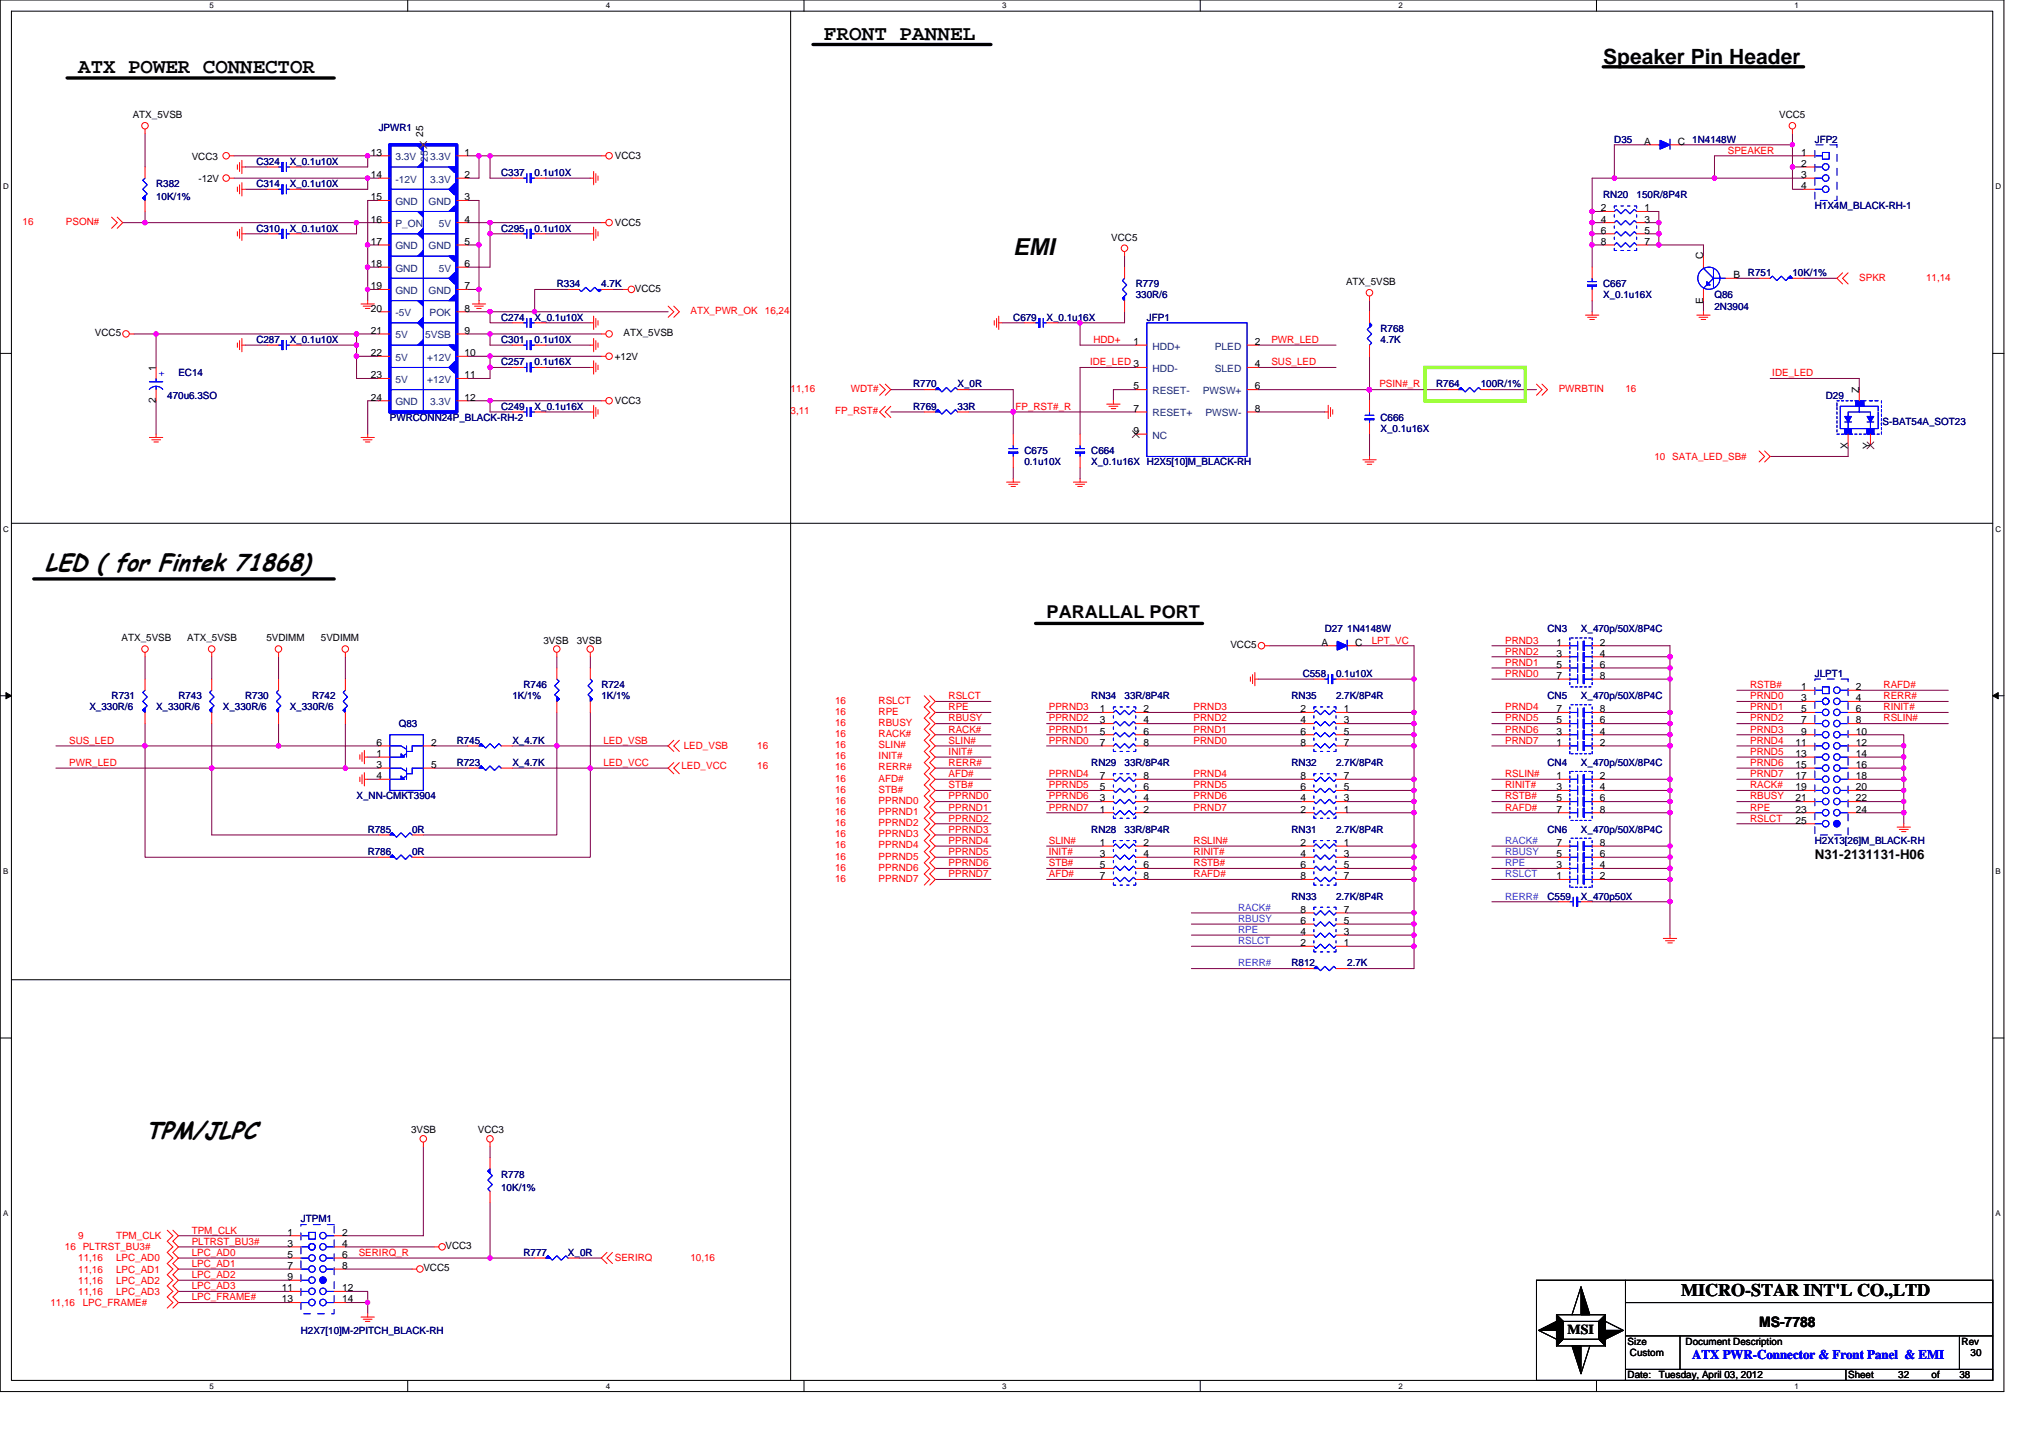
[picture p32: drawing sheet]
<svg xmlns="http://www.w3.org/2000/svg" width="297mm" height="210mm" viewBox="0 0 297 210" stroke-linecap="round" stroke-linejoin="round" font-family="sans-serif">
<defs><g id="words">
<g font-size="3.6">
<text x="6.5" y="83.4">LED ( for Fintek 71868)</text>
<text x="21.2" y="166.3">TPM/JLPC</text>
</g>
<text font-size="3.4" x="148" y="37.3">EMI</text>
<g font-size="3.1">
<text x="120.3" y="5.8">FRONT PANNEL</text>
<text x="11.4" y="10.7">ATX POWER CONNECTOR</text>
<text x="234.1" y="9.3">Speaker Pin Header</text>
</g>
<g font-size="2.6">
<text x="152.8" y="90.2">PARALLAL PORT</text>
<text x="245.5" y="189.3">MICRO-STAR INT'L CO.,LTD</text>
</g>
<text font-size="2.1" x="256.9" y="193.8">MS-7788</text>
<text font-size="2" x="228.9" y="194.8">MSI</text>
<text font-size="1.9" x="265" y="125.4">N31-2131131-H06</text>
<text font-size="1.9" fill="#00f" x="247.1" y="198.5">ATX PWR-Connector &amp; Front Panel &amp; EMI</text>
<g font-size="1.5">
<text x="19.4" y="17.3">ATX_5VSB</text>
<text x="259.8" y="17.3">VCC5</text>
<text x="28" y="23.4">VCC3</text>
<text x="54.1" y="22.7">13</text>
<text x="61.8" y="20" transform="rotate(-90 61.8 20)">25</text>
<text x="67.8" y="22.7">1</text>
<text x="89.8" y="23.3">VCC3</text>
<text x="240.1" y="21.1">A</text>
<text x="245" y="21.1">C</text>
<text x="263.1" y="22.7">1</text>
<text x="29" y="26.5">-12V</text>
<text x="54.1" y="26">14</text>
<text x="54.1" y="29.3">15</text>
<text x="67.8" y="26">2</text>
<text x="67.8" y="29.3">3</text>
<text x="263.1" y="24.4">2</text>
<text x="263.1" y="26">3</text>
<text x="263.1" y="27.6">4</text>
<text x="54.1" y="32.5">16</text>
<text x="54.1" y="35.8">17</text>
<text x="67.8" y="35.8">5</text>
<text x="67.8" y="32.5">4</text>
<text x="89.8" y="33">VCC5</text>
<text x="162.3" y="35.1">VCC5</text>
<text x="233.8" y="30.9">2</text>
<text x="233.8" y="32.5">4</text>
<text x="233.8" y="34.1">6</text>
<text x="233.8" y="35.8">8</text>
<text x="240.2" y="30.9">1</text>
<text x="240.2" y="32.5">3</text>
<text x="240.2" y="34.1">5</text>
<text x="240.2" y="35.8">7</text>
<text x="54.1" y="39">18</text>
<text x="67.8" y="39">6</text>
<text x="196.6" y="41.6">ATX_5VSB</text>
<text x="248.7" y="37.9" transform="rotate(-90 248.7 37.9)">C</text>
<text x="253.1" y="40.6">B</text>
<text x="54.1" y="42.2">19</text>
<text x="54.1" y="45.5">20</text>
<text x="67.8" y="45.5">8</text>
<text x="67.8" y="42.2">7</text>
<text x="92.7" y="42.6">VCC5</text>
<text x="248.7" y="44.4" transform="rotate(-90 248.7 44.4)">E</text>
<text x="13.9" y="49.1">VCC5</text>
<text x="54.1" y="48.7">21</text>
<text x="54.1" y="52">22</text>
<text x="67.8" y="48.7">9</text>
<text x="67.8" y="52">10</text>
<text x="89.8" y="52.5">+12V</text>
<text x="91.1" y="49.1">ATX_5VSB</text>
<text x="165.5" y="50.4">1</text>
<text x="183.3" y="50.4">2</text>
<text x="183.3" y="53.6">4</text>
<text x="22.8" y="58.9" transform="rotate(-90 22.8 58.9)">2</text>
<text x="22.8" y="54.1" transform="rotate(-90 22.8 54.1)">1</text>
<text x="54.1" y="55.2">23</text>
<text x="54.1" y="58.5">24</text>
<text x="67.8" y="55.2">11</text>
<text x="67.8" y="58.5">12</text>
<text x="89.8" y="59">VCC3</text>
<text x="165.5" y="56.9">5</text>
<text x="183.3" y="56.9">6</text>
<text x="271.5" y="57.4" transform="rotate(-90 271.5 57.4)">Z</text>
<text x="165.5" y="60.1">7</text>
<text x="165.5" y="63.4">9</text>
<text x="183.3" y="60.1">8</text>
<text x="269.9" y="65.5" transform="rotate(-90 269.9 65.5)">X</text>
<text x="273.1" y="65.5" transform="rotate(-90 273.1 65.5)">Y</text>
<text x="17.8" y="93.6">ATX_5VSB</text>
<text x="27.3" y="93.6">ATX_5VSB</text>
<text x="38.9" y="93.6">5VDIMM</text>
<text x="46.9" y="93.6">5VDIMM</text>
<text x="79.4" y="94">3VSB</text>
<text x="84.2" y="94">3VSB</text>
<text x="179.7" y="94.6">VCC5</text>
<text x="193" y="94.3">A</text>
<text x="197.9" y="94.3">C</text>
<text x="227.3" y="94.3">1</text>
<text x="227.3" y="95.9">3</text>
<text x="233.7" y="94.3">2</text>
<text x="233.7" y="95.9">4</text>
<text x="227.3" y="97.5">5</text>
<text x="227.3" y="99.1">7</text>
<text x="233.7" y="97.5">6</text>
<text x="233.7" y="99.1">8</text>
<text x="263.1" y="100.8">1</text>
<text x="271" y="100.8">2</text>
<text x="160.6" y="104">1</text>
<text x="160.6" y="105.6">3</text>
<text x="160.6" y="107.3">5</text>
<text x="167" y="104">2</text>
<text x="167" y="105.6">4</text>
<text x="167" y="107.3">6</text>
<text x="189.9" y="104">2</text>
<text x="189.9" y="105.6">4</text>
<text x="189.9" y="107.3">6</text>
<text x="196.3" y="104">1</text>
<text x="196.3" y="105.6">3</text>
<text x="196.3" y="107.3">5</text>
<text x="227.3" y="107.3">3</text>
<text x="227.3" y="105.6">5</text>
<text x="227.3" y="104">7</text>
<text x="233.7" y="107.3">4</text>
<text x="233.7" y="105.6">6</text>
<text x="233.7" y="104">8</text>
<text x="263.1" y="102.4">3</text>
<text x="263.1" y="105.6">7</text>
<text x="263.1" y="104">5</text>
<text x="263.1" y="107.3">9</text>
<text x="271" y="102.4">4</text>
<text x="271" y="104">6</text>
<text x="271" y="105.6">8</text>
<text x="271" y="107.3">10</text>
<text x="55" y="113.8">4</text>
<text x="55" y="108.9">6</text>
<text x="55" y="110.5">1</text>
<text x="55" y="112.1">3</text>
<text x="63" y="112.1">5</text>
<text x="63" y="108.9">2</text>
<text x="160.6" y="113.8">7</text>
<text x="160.6" y="108.9">7</text>
<text x="167" y="113.8">8</text>
<text x="167" y="108.9">8</text>
<text x="189.9" y="108.9">8</text>
<text x="189.9" y="113.8">8</text>
<text x="196.3" y="108.9">7</text>
<text x="196.3" y="113.8">7</text>
<text x="227.3" y="108.9">1</text>
<text x="227.3" y="113.8">1</text>
<text x="233.7" y="108.9">2</text>
<text x="233.7" y="113.8">2</text>
<text x="262.2" y="108.9">11</text>
<text x="262.2" y="110.5">13</text>
<text x="262.2" y="112.1">15</text>
<text x="262.2" y="113.8">17</text>
<text x="271" y="108.9">12</text>
<text x="271" y="110.5">14</text>
<text x="271" y="112.1">16</text>
<text x="271" y="113.8">18</text>
<text x="160.6" y="118.7">1</text>
<text x="160.6" y="117">3</text>
<text x="160.6" y="115.4">5</text>
<text x="167" y="118.7">2</text>
<text x="167" y="117">4</text>
<text x="167" y="115.4">6</text>
<text x="189.9" y="118.7">2</text>
<text x="189.9" y="117">4</text>
<text x="189.9" y="115.4">6</text>
<text x="196.3" y="118.7">1</text>
<text x="196.3" y="117">3</text>
<text x="196.3" y="115.4">5</text>
<text x="227.3" y="115.4">3</text>
<text x="227.3" y="117">5</text>
<text x="227.3" y="118.7">7</text>
<text x="233.7" y="115.4">4</text>
<text x="233.7" y="117">6</text>
<text x="233.7" y="118.7">8</text>
<text x="262.2" y="115.4">19</text>
<text x="262.2" y="117">21</text>
<text x="262.2" y="118.7">23</text>
<text x="271" y="115.4">20</text>
<text x="271" y="117">22</text>
<text x="271" y="118.7">24</text>
<text x="160.6" y="123.5">1</text>
<text x="160.6" y="125.2">3</text>
<text x="167" y="123.5">2</text>
<text x="167" y="125.2">4</text>
<text x="189.9" y="123.5">2</text>
<text x="189.9" y="125.2">4</text>
<text x="196.3" y="123.5">1</text>
<text x="196.3" y="125.2">3</text>
<text x="227.3" y="125.2">5</text>
<text x="227.3" y="123.5">7</text>
<text x="233.7" y="125.2">6</text>
<text x="233.7" y="123.5">8</text>
<text x="262.2" y="120.3">25</text>
<text x="160.6" y="126.8">5</text>
<text x="160.6" y="128.4">7</text>
<text x="167" y="126.8">6</text>
<text x="167" y="128.4">8</text>
<text x="189.9" y="126.8">6</text>
<text x="189.9" y="128.4">8</text>
<text x="196.3" y="126.8">5</text>
<text x="196.3" y="128.4">7</text>
<text x="227.3" y="128.4">1</text>
<text x="227.3" y="126.8">3</text>
<text x="233.7" y="128.4">2</text>
<text x="233.7" y="126.8">4</text>
<text x="189.9" y="136.5">4</text>
<text x="189.9" y="134.9">6</text>
<text x="189.9" y="133.3">8</text>
<text x="196.3" y="136.5">3</text>
<text x="196.3" y="134.9">5</text>
<text x="196.3" y="133.3">7</text>
<text x="189.9" y="138.2">2</text>
<text x="196.3" y="138.2">1</text>
<text x="60" y="165.5">3VSB</text>
<text x="69.8" y="165.5">VCC3</text>
<text x="42" y="180.4">1</text>
<text x="42" y="182.1">3</text>
<text x="42" y="185.3">7</text>
<text x="42" y="183.7">5</text>
<text x="49.9" y="180.4">2</text>
<text x="49.9" y="182.1">4</text>
<text x="49.9" y="183.7">6</text>
<text x="49.9" y="185.3">8</text>
<text x="61.8" y="185.7">VCC5</text>
<text x="65.1" y="182.4">VCC3</text>
<text x="41.1" y="188.6">11</text>
<text x="41.1" y="190.2">13</text>
<text x="42" y="186.9">9</text>
<text x="49.9" y="188.6">12</text>
<text x="49.9" y="190.2">14</text>
<text x="237.7" y="196.4">Size</text>
<text x="246.2" y="196.4">Document Description</text>
<text x="286.5" y="196.4">Rev</text>
<text x="237.7" y="201.3">Date:</text>
<text x="238" y="198">Custom</text>
<text x="242.2" y="201.3">Tuesday, April 03, 2012</text>
<text x="269.9" y="201.3">Sheet</text>
<text x="277.2" y="201.3">32</text>
<text x="282.1" y="201.3">of</text>
<text x="286.1" y="201.3">38</text>
<text x="287.8" y="198">30</text>
</g>
<g font-size="1.5" fill="#000080">
<text x="55.3" y="19.2">JPWR1</text>
<text x="235.8" y="20.8">D35</text>
<text x="247.1" y="20.8">1N4148W</text>
<text x="265" y="20.8">JFP2</text>
<text x="22.8" y="27.3">R382</text>
<text x="22.8" y="29.3">10K/1%</text>
<text x="37.4" y="24.1">C324</text>
<text x="37.4" y="27.3">C314</text>
<text x="42.3" y="24.1">X_0.1u10X</text>
<text x="42.3" y="27.3">X_0.1u10X</text>
<text x="73.2" y="25.7">C337</text>
<text x="78.1" y="25.7">0.1u10X</text>
<text x="234.1" y="29">RN20</text>
<text x="239" y="29">150R/8P4R</text>
<text x="37.4" y="33.8">C310</text>
<text x="42.3" y="33.8">X_0.1u10X</text>
<text x="73.2" y="33.8">C295</text>
<text x="78.1" y="33.8">0.1u10X</text>
<text x="265" y="30.6">H1X4M_BLACK-RH-1</text>
<text x="81.3" y="42">R334</text>
<text x="87.8" y="42">4.7K</text>
<text x="165.9" y="42">R779</text>
<text x="234.1" y="42">C667</text>
<text x="255.3" y="40.3">R751</text>
<text x="261.8" y="40.3">10K/1%</text>
<text x="73.2" y="46.8">C274</text>
<text x="78.1" y="46.8">X_0.1u10X</text>
<text x="148" y="46.8">C679</text>
<text x="152.8" y="46.8">X_0.1u16X</text>
<text x="165.9" y="43.6">330R/6</text>
<text x="167.5" y="46.8">JFP1</text>
<text x="234.1" y="43.6">X_0.1u16X</text>
<text x="250.4" y="43.6">Q86</text>
<text x="250.4" y="45.2">2N3904</text>
<text x="37.4" y="50.1">C287</text>
<text x="42.3" y="50.1">X_0.1u10X</text>
<text x="73.2" y="50.1">C301</text>
<text x="73.2" y="53.3">C257</text>
<text x="78.1" y="50.1">0.1u10X</text>
<text x="78.1" y="53.3">0.1u16X</text>
<text x="201.6" y="48.5">R768</text>
<text x="201.6" y="50.1">4.7K</text>
<text x="24.4" y="58.2">470u6.3SO</text>
<text x="26.1" y="55">EC14</text>
<text x="73.2" y="59.8">C249</text>
<text x="78.1" y="59.8">X_0.1u16X</text>
<text x="133.3" y="59.8">R769</text>
<text x="133.3" y="56.6">R770</text>
<text x="139.8" y="59.8">33R</text>
<text x="139.8" y="56.6">X_0R</text>
<text x="209.7" y="56.6">R764</text>
<text x="216.3" y="56.6">100R/1%</text>
<text x="266.6" y="58.2">D29</text>
<text x="56.9" y="61.5">PWRCONN24P_BLACK-RH-2</text>
<text x="201.6" y="61.5">C666</text>
<text x="201.6" y="63.1">X_0.1u16X</text>
<text x="274.9" y="62.1">S-BAT54A_SOT23</text>
<text x="149.6" y="66.3">C675</text>
<text x="149.6" y="68">0.1u10X</text>
<text x="159.4" y="66.3">C664</text>
<text x="159.4" y="68">X_0.1u16X H2X5[10]M_BLACK-RH</text>
<text x="193.5" y="92.4">D27 1N4148W</text>
<text x="226" y="92.4">CN3</text>
<text x="230.9" y="92.4">X_470p/50X/8P4C</text>
<text x="76.5" y="100.5">R746</text>
<text x="87.8" y="100.5">R724</text>
<text x="190.2" y="98.8">C558</text>
<text x="195.1" y="98.8">0.1u10X</text>
<text x="265" y="98.8">JLPT1</text>
<text x="13.1" y="103.7">X_330R/6</text>
<text x="16.3" y="102.1">R731</text>
<text x="22.8" y="103.7">X_330R/6</text>
<text x="26.1" y="102.1">R743</text>
<text x="32.6" y="103.7">X_330R/6</text>
<text x="35.8" y="102.1">R730</text>
<text x="42.3" y="103.7">X_330R/6</text>
<text x="45.6" y="102.1">R742</text>
<text x="58.2" y="106.2">Q83</text>
<text x="74.8" y="102.1">1K/1%</text>
<text x="87.8" y="102.1">1K/1%</text>
<text x="159.4" y="102.1">RN34</text>
<text x="164.2" y="102.1">33R/8P4R</text>
<text x="188.6" y="102.1">RN35</text>
<text x="195.1" y="102.1">2.7K/8P4R</text>
<text x="226" y="102.1">CN5</text>
<text x="230.9" y="102.1">X_470p/50X/8P4C</text>
<text x="66.7" y="108.6">R745</text>
<text x="66.7" y="111.9">R723</text>
<text x="74.8" y="108.6">X_4.7K</text>
<text x="74.8" y="111.9">X_4.7K</text>
<text x="159.4" y="111.9">RN29</text>
<text x="164.2" y="111.9">33R/8P4R</text>
<text x="188.6" y="111.9">RN32</text>
<text x="195.1" y="111.9">2.7K/8P4R</text>
<text x="226" y="111.9">CN4</text>
<text x="230.9" y="111.9">X_470p/50X/8P4C</text>
<text x="52.1" y="116.7">X_NN-CMKT3904</text>
<text x="53.7" y="121.6">R785</text>
<text x="53.7" y="124.9">R786</text>
<text x="60.2" y="121.6">0R</text>
<text x="60.2" y="124.9">0R</text>
<text x="159.4" y="121.6">RN28</text>
<text x="164.2" y="121.6">33R/8P4R</text>
<text x="188.6" y="121.6">RN31</text>
<text x="195.1" y="121.6">2.7K/8P4R</text>
<text x="226" y="121.6">CN6</text>
<text x="230.9" y="121.6">X_470p/50X/8P4C</text>
<text x="265" y="123.2">H2X13[26]M_BLACK-RH</text>
<text x="188.6" y="131.4">RN33</text>
<text x="195.1" y="131.4">2.7K/8P4R</text>
<text x="226" y="131.4">C559</text>
<text x="230.9" y="131.4">X_470p50X</text>
<text x="188.6" y="141.1">R812</text>
<text x="196.7" y="141.1">2.7K</text>
<text x="73.2" y="172">R778</text>
<text x="73.2" y="173.9">10K/1%</text>
<text x="43.9" y="178.5">JTPM1</text>
<text x="76.5" y="183.4">R777</text>
<text x="82.9" y="183.4">X_0R</text>
<text x="43.9" y="194.8">H2X7[10]M-2PITCH_BLACK-RH</text>
</g>
<g font-size="1.5" fill="#004080">
<text x="57.7" y="23.4">3.3V</text>
<text x="62.5" y="23.6" transform="rotate(-90 62.5 23.6)">25</text>
<text x="62.8" y="23.4">3.3V</text>
<text x="57.7" y="26.7">-12V</text>
<text x="57.7" y="29.9">GND</text>
<text x="62.6" y="29.9">GND</text>
<text x="62.8" y="26.7">3.3V</text>
<text x="57.7" y="33.2">P_ON</text>
<text x="64.1" y="33.2">5V</text>
<text x="57.7" y="36.4">GND</text>
<text x="57.7" y="39.7">GND</text>
<text x="62.6" y="36.4">GND</text>
<text x="64.1" y="39.7">5V</text>
<text x="57.7" y="42.9">GND</text>
<text x="57.7" y="46.2">-5V</text>
<text x="62.6" y="42.9">GND</text>
<text x="62.7" y="46.2">POK</text>
<text x="57.7" y="49.4">5V</text>
<text x="57.7" y="52.7">5V</text>
<text x="62.1" y="49.4">5VSB</text>
<text x="62.4" y="52.7">+12V</text>
<text x="168.3" y="51.1">HDD+</text>
<text x="177.4" y="51.1">PLED</text>
<text x="57.7" y="55.9">5V</text>
<text x="57.7" y="59.2">GND</text>
<text x="62.4" y="55.9">+12V</text>
<text x="62.8" y="59.2">3.3V</text>
<text x="168.3" y="54.3">HDD-</text>
<text x="168.3" y="57.6">RESET-</text>
<text x="175.7" y="57.6">PWSW+</text>
<text x="177.4" y="54.3">SLED</text>
<text x="168.3" y="60.8">RESET+</text>
<text x="168.3" y="64.1">NC</text>
<text x="176" y="60.8">PWSW-</text>
</g>
<g font-size="1.5" fill="#f00">
<text x="252.3" y="22.4">SPEAKER</text>
<text x="3.3" y="32.9">16</text>
<text x="9.6" y="32.9">PSON#</text>
<text x="271.5" y="41">SPKR</text>
<text x="281.3" y="41">11,14</text>
<text x="100.8" y="45.9">ATX_PWR_OK</text>
<text x="111.7" y="45.9">16,24</text>
<text x="159.2" y="53.3">IDE_LED 3</text>
<text x="159.7" y="50.1">HDD+</text>
<text x="185.7" y="50.1">PWR_LED</text>
<text x="185.7" y="53.3">SUS_LED</text>
<text x="115.5" y="57.2">11,16</text>
<text x="124.2" y="57.2">WDT#</text>
<text x="148.3" y="59.8">FP_RST#_R</text>
<text x="201.4" y="56.6">PSIN#_R</text>
<text x="227.6" y="57.2">PWRBTIN</text>
<text x="237.4" y="57.2">16</text>
<text x="258.8" y="54.9">IDE_LED</text>
<text x="115.5" y="60.5">3,11</text>
<text x="122" y="60.5">FP_RST#</text>
<text x="241.6" y="67.2">10 SATA_LED_SB#</text>
<text x="200.3" y="94">LPT_VC</text>
<text x="219.8" y="94">PRND3</text>
<text x="219.8" y="95.6">PRND2</text>
<text x="219.8" y="98.8">PRND0</text>
<text x="219.8" y="97.2">PRND1</text>
<text x="255.6" y="100.5">RSTB#</text>
<text x="275.1" y="100.5">RAFD#</text>
<text x="122" y="102.8">16</text>
<text x="122" y="104.4">16</text>
<text x="122" y="106">16</text>
<text x="122" y="107.6">16</text>
<text x="128.3" y="102.8">RSLCT</text>
<text x="128.3" y="104.4">RPE</text>
<text x="128.3" y="106">RBUSY</text>
<text x="128.3" y="107.6">RACK#</text>
<text x="138.5" y="107">RACK#</text>
<text x="138.5" y="103.7">RPE</text>
<text x="138.5" y="102.1">RSLCT</text>
<text x="138.5" y="105.3">RBUSY</text>
<text x="153.2" y="107">PPRND1</text>
<text x="153.2" y="105.3">PPRND2</text>
<text x="153.2" y="103.7">PPRND3</text>
<text x="174.3" y="107">PRND1</text>
<text x="174.3" y="103.7">PRND3</text>
<text x="174.3" y="105.3">PRND2</text>
<text x="219.8" y="107">PRND6</text>
<text x="219.8" y="103.7">PRND4</text>
<text x="219.8" y="105.3">PRND5</text>
<text x="255.6" y="105.3">PRND2</text>
<text x="255.6" y="107">PRND3</text>
<text x="255.6" y="102.1">PRND0</text>
<text x="255.6" y="103.7">PRND1</text>
<text x="275.1" y="105.3">RSLIN#</text>
<text x="275.1" y="103.7">RINIT#</text>
<text x="275.1" y="102.1">RERR#</text>
<text x="10.1" y="108.6">SUS_LED</text>
<text x="10.1" y="111.8">PWR_LED</text>
<text x="88.1" y="111.8">LED_VCC</text>
<text x="88.1" y="108.6">LED_VSB</text>
<text x="99.5" y="112.4">LED_VCC</text>
<text x="99.9" y="109.4">LED_VSB</text>
<text x="110.6" y="112.4">16</text>
<text x="110.6" y="109.4">16</text>
<text x="122" y="109.3">16</text>
<text x="122" y="110.9">16</text>
<text x="122" y="112.5">16</text>
<text x="128.3" y="109.3">SLIN#</text>
<text x="128.3" y="110.9">INIT#</text>
<text x="128.3" y="112.5">RERR#</text>
<text x="138.5" y="108.6">SLIN#</text>
<text x="138.5" y="110.2">INIT#</text>
<text x="138.5" y="113.5">AFD#</text>
<text x="138.5" y="111.8">RERR#</text>
<text x="153.2" y="113.5">PPRND4</text>
<text x="153.2" y="108.6">PPRND0</text>
<text x="174.3" y="113.5">PRND4</text>
<text x="174.3" y="108.6">PRND0</text>
<text x="219.8" y="113.5">RSLIN#</text>
<text x="219.8" y="108.6">PRND7</text>
<text x="255.6" y="108.6">PRND4</text>
<text x="255.6" y="111.8">PRND6</text>
<text x="255.6" y="110.2">PRND5</text>
<text x="255.6" y="113.5">PRND7</text>
<text x="122" y="114.1">16</text>
<text x="122" y="115.8">16</text>
<text x="122" y="117.4">16</text>
<text x="122" y="119">16</text>
<text x="128.3" y="114.1">AFD#</text>
<text x="128.3" y="115.8">STB#</text>
<text x="128.3" y="117.4">PPRND0</text>
<text x="128.3" y="119">PPRND1</text>
<text x="138.5" y="120">PPRND2</text>
<text x="138.5" y="118.4">PPRND1</text>
<text x="138.5" y="116.7">PPRND0</text>
<text x="138.5" y="115.1">STB#</text>
<text x="153.2" y="118.4">PPRND7</text>
<text x="153.2" y="115.1">PPRND5</text>
<text x="153.2" y="116.7">PPRND6</text>
<text x="174.3" y="118.4">PRND7</text>
<text x="174.3" y="115.1">PRND5</text>
<text x="174.3" y="116.7">PRND6</text>
<text x="219.8" y="115.1">RINIT#</text>
<text x="219.8" y="116.7">RSTB#</text>
<text x="219.8" y="118.4">RAFD#</text>
<text x="255.6" y="118.4">RPE</text>
<text x="255.6" y="115.1">RACK#</text>
<text x="255.6" y="120">RSLCT</text>
<text x="255.6" y="116.7">RBUSY</text>
<text x="122" y="120.6">16</text>
<text x="122" y="122.3">16</text>
<text x="122" y="123.9">16</text>
<text x="122" y="125.5">16</text>
<text x="128.3" y="120.6">PPRND2</text>
<text x="128.3" y="122.3">PPRND3</text>
<text x="128.3" y="123.9">PPRND4</text>
<text x="128.3" y="125.5">PPRND5</text>
<text x="138.5" y="123.2">PPRND4</text>
<text x="138.5" y="121.6">PPRND3</text>
<text x="138.5" y="124.9">PPRND5</text>
<text x="153.2" y="123.2">SLIN#</text>
<text x="153.2" y="124.9">INIT#</text>
<text x="174.3" y="123.2">RSLIN#</text>
<text x="174.3" y="124.9">RINIT#</text>
<text x="122" y="127.1">16</text>
<text x="122" y="128.8">16</text>
<text x="128.3" y="127.1">PPRND6</text>
<text x="128.3" y="128.8">PPRND7</text>
<text x="138.5" y="126.5">PPRND6</text>
<text x="138.5" y="128.1">PPRND7</text>
<text x="153.2" y="126.5">STB#</text>
<text x="153.2" y="128.1">AFD#</text>
<text x="174.3" y="126.5">RSTB#</text>
<text x="174.3" y="128.1">RAFD#</text>
<text x="9.5" y="182.6">16 PLTRST_BU3#</text>
<text x="11.4" y="181">9</text>
<text x="11.4" y="184.2">11,16</text>
<text x="11.4" y="185.8">11,16</text>
<text x="17" y="181">TPM_CLK</text>
<text x="17" y="184.2">LPC_AD0</text>
<text x="17" y="185.8">LPC_AD1</text>
<text x="28" y="183.4">LPC_AD0</text>
<text x="28" y="185">LPC_AD1</text>
<text x="28" y="181.8">PLTRST_BU3#</text>
<text x="28" y="180.1">TPM_CLK</text>
<text x="52.4" y="183.4">SERIRQ_R</text>
<text x="89.8" y="184.2">SERIRQ</text>
<text x="100.8" y="184.2">10,16</text>
<text x="7.4" y="190.7">11,16</text>
<text x="11.4" y="187.5">11,16</text>
<text x="11.4" y="189.1">11,16</text>
<text x="12.1" y="190.7">LPC_FRAME#</text>
<text x="17" y="187.5">LPC_AD2</text>
<text x="17" y="189.1">LPC_AD3</text>
<text x="28" y="186.6">LPC_AD2</text>
<text x="28" y="188.3">LPC_AD3</text>
<text x="28" y="189.9">LPC_FRAME#</text>
</g>
<text font-size="1.5" fill="#00f" x="23.2" y="54.1" transform="rotate(90 23.2 54.1)">+</text>
<g font-size="1.5" fill="#8000ff">
<text x="219.8" y="124.9">RBUSY</text>
<text x="219.8" y="123.2">RACK#</text>
<text x="219.8" y="126.5">RPE</text>
<text x="219.8" y="131.4">RERR#</text>
<text x="219.8" y="128.1">RSLCT</text>
<text x="180.8" y="136.2">RPE</text>
<text x="180.8" y="134.6">RBUSY</text>
<text x="180.8" y="137.9">RSLCT</text>
<text x="180.8" y="133">RACK#</text>
<text x="180.8" y="141.1">RERR#</text>
</g>
<g font-size="1.2">
<text x="30.6" y="1.2">5</text>
<text x="88.5" y="1.2">4</text>
<text x="146.3" y="1.2">3</text>
<text x="204.2" y="1.2">2</text>
<text x="262.1" y="1.2">1</text>
<text x=".5" y="27.6">D</text>
<text x="291.4" y="27.6">D</text>
<text x=".5" y="77.6">C</text>
<text x="291.4" y="77.6">C</text>
<text x=".5" y="127.6">B</text>
<text x="291.4" y="127.6">B</text>
<text x=".5" y="177.6">A</text>
<text x="291.4" y="177.6">A</text>
<text x="30.6" y="202.8">5</text>
<text x="88.5" y="202.8">4</text>
<text x="146.3" y="202.8">3</text>
<text x="204.2" y="202.8">2</text>
<text x="262.1" y="202.8">1</text>
</g>
</g></defs>
<path d="M0 0h292.6v203.2h-292.6zM1.7 1.6h289.3v200h-289.3z" fill="none" stroke="#000" stroke-width=".15"/>
<g fill="#fff">
<path d="M30.6 .2h.6v1.3h-.6z"/>
<path d="M30.6 201.8h.6v1.3h-.6z"/>
</g>
<path d="M59.5 0v1.6M59.5 201.6v1.6" fill="none" stroke="#000" stroke-width=".15"/>
<g fill="#fff">
<path d="M88.5 .2h.6v1.3h-.6z"/>
<path d="M88.5 201.8h.6v1.3h-.6z"/>
</g>
<path d="M117.4 0v1.6M117.4 201.6v1.6" fill="none" stroke="#000" stroke-width=".15"/>
<g fill="#fff">
<path d="M146.3 .2h.7v1.3h-.7z"/>
<path d="M146.3 201.8h.7v1.3h-.7z"/>
</g>
<path d="M175.3 0v1.6M175.3 201.6v1.6" fill="none" stroke="#000" stroke-width=".15"/>
<g fill="#fff">
<path d="M204.2 .2h.6v1.3h-.6z"/>
<path d="M204.2 201.8h.6v1.3h-.6z"/>
</g>
<path d="M233.1 0v1.6M233.1 201.6v1.6" fill="none" stroke="#000" stroke-width=".15"/>
<g fill="#fff">
<path d="M262.1 .2h.6v1.3h-.6z"/>
<path d="M262.1 201.8h.6v1.3h-.6z"/>
<path d="M.5 26.6h.8v1.3h-.8z"/>
<path d="M291.4 26.6h.9v1.3h-.9z"/>
<path d="M.5 76.6h.8v1.3h-.8z"/>
<path d="M291.4 76.6h.9v1.3h-.9z"/>
</g>
<path d="M0 51.6h1.7M291 51.6h1.6" fill="none" stroke="#000" stroke-width=".15"/>
<g fill="#fff">
<path d="M.5 126.6h.7v1.3h-.7z"/>
<path d="M291.4 126.6h.8v1.3h-.8z"/>
</g>
<path d="M0 101.6h1.7M291 101.6h1.6" fill="none" stroke="#000" stroke-width=".15"/>
<path d="M.9 101.1l.8 .5-.8 .4zM291 101.6l.8-.5v.9z" fill="#000" stroke="#000" stroke-width=".15"/>
<g fill="#fff">
<path d="M.5 176.6h.7v1.2h-.7z"/>
<path d="M291.4 176.6h.8v1.2h-.8z"/>
</g>
<g fill="none" stroke="#000" stroke-width=".15">
<path d="M115.5 1.6v200M1.7 76.4h289.3M0 151.6h1.7M1.7 143.1h113.8M291 151.6h1.6M224.4 186.9h66.6v14.7h-66.6zM224.7 194.3l2.6 1.3M227.3 192h7.2v4.5h-7.2zM227.3 192l1 1M228.3 193h5.2v2.6h-5.2zM228.3 195.6l-1 .9M230.9 187.9l-1.3 4.1"/>
<path d="M232.2 196.5l-1.3 4.1M233.5 195.6l1 .9M234.5 192l-1 1M234.5 193l2.6 1.3M237.4 190.2h53.6M237.4 186.9v14.7M237.4 200h53.6M237.4 195.1h53.6M245.3 195.1v4.9M269.6 200v1.6M286.1 195.1v4.9"/>
</g>
<g fill="none" stroke="#800040" stroke-width=".15">
<path d="M21.2 19.5v4.9M261.8 19.5v1.6M17.9 32.5h3.3M21.2 30.9v1.6M21.2 32.5h30.9M34.2 26h19.5M34.2 22.8h19.5M35.8 34.1h3.2M35.8 27.6h3.2M35.8 24.4h3.2M52.1 32.5h3.2M52.1 32.5v1.6h-8.2"/>
<path d="M53.7 35.8v3.2h1.6M53.7 26h1.6M53.7 22.8h1.6M53.7 39v3.3M53.7 26v1.6h-9.8M53.7 22.8v1.6h-9.8M55.3 29.3h-1.6v6.5h1.6M68.3 32.5h3.3M68.3 29.3h1.7v6.5M68.3 22.8h1.7v3.2h-1.7M68.3 35.8h1.7M70 22.8h1.6"/>
<path d="M70 35.8v6.5M71.6 34.1v4.9h-3.3M71.6 32.5h16.2M71.6 32.5v1.6M71.6 22.8h16.2M71.6 22.8v3.2h3.2M71.6 34.1h3.2M79.7 34.1h6.5M79.7 26h6.5M164.2 37.4v1.6M232.5 30.9h1.6M232.5 34.1h1.6"/>
<path d="M232.5 32.5h1.6M232.5 35.8h1.6M232.5 32.5v1.6M232.5 34.1v1.7M232.5 30.9v1.6M232.5 35.8v3.2M235.8 26h-3.3v4.9M235.8 26h14.6M240.6 21.1h-4.8v4.9M240.6 30.9h1.6v1.6M240.6 34.1h1.6M240.6 35.8h1.6"/>
<path d="M240.6 32.5h1.6M242.2 32.5v1.6M242.2 34.1v1.7M242.2 35.8h6.6v1.6M245.5 21.1h16.3v3.3h1.6M250.4 26h13M261.8 24.4v3.2h1.6M263.4 22.8h-13v3.2M19.6 48.8h3.2M22.8 48.8h29.3M22.8 48.8v4.9M22.8 58.5v4.9"/>
<path d="M35.8 50.4h3.2M43.9 50.4h8.2M52.1 48.8h3.2M52.1 52h3.2M52.1 50.4v1.6M52.1 48.8v1.6M52.1 52v3.3h3.2M53.7 42.3h1.6M53.7 42.3v1.6M55.3 58.5h-1.6v4.9M68.3 52h3.3v1.7M68.3 48.8h3.3"/>
<path d="M68.3 58.5h3.3M68.3 42.3h1.7v1.6M68.3 45.5h3.3v1.6h3.2M71.6 53.7v1.6h-3.3M71.6 52h16.2M71.6 48.8h16.2M71.6 48.8v1.6h3.2M71.6 58.5h16.2M71.6 58.5v1.7h3.2M71.6 53.7h3.2M78.1 45.5h19.5M79.7 47.1h6.5"/>
<path d="M79.7 53.7h6.5M79.7 50.4h6.5M82.9 42.3h-4.8v3.2h-6.5M89.4 42.3h1.7M130.1 56.9h4.9M141.5 56.9h6.5v3.3M146.3 47.1h3.3M154.5 47.1h3.2v3.3h8.2M164.2 45.5v1.6h-6.5M165.9 56.9h-3.3v1.6M165.9 53.7h-8.2v9.7M183.7 56.9h16.3"/>
<path d="M183.7 50.4h11.4M183.7 53.7h11.4M200 43.9v1.6M200 56.9v1.6M200 52v4.9M200 56.9h11.4M217.9 56.9h6.5M232.5 43.9v1.6M248.8 43.9v1.6M253.6 40.6h3.3M258.5 55.3h13v1.6M263.4 40.6h4.9"/>
<path d="M79.7 60.2h6.5M130.1 60.2h4.9M141.5 60.2h6.5M148 68.3v1.6M148 60.2v3.2M148 60.2h17.9M157.7 68.3v1.6M183.7 60.2h9.8M200 63.4v3.3M269.9 65v1.7h-11.4M21.2 95.9v3.3M30.9 95.9v3.3"/>
<path d="M40.7 95.9v3.3M50.4 95.9v3.3M81.3 95.9v1.6M86.2 95.9v1.6M183.7 99.2h8.2M185.4 94.3h8.1M196.7 99.2h9.8M198.4 94.3h8.1v4.9M206.5 99.2v4.8M217.9 94.3h9.7M217.9 99.2h9.7M217.9 97.5h9.7"/>
<path d="M217.9 95.9h9.7M234.1 97.5h9.8M234.1 99.2h9.8M234.1 95.9h9.8M234.1 94.3h9.8v1.6M243.9 95.9v1.6M243.9 99.2v4.8M243.9 97.5v1.7M8.2 108.9h13M8.2 112.2h22.7M21.2 108.9v16.3h34.1M21.2 105.7v3.2"/>
<path d="M21.2 108.9h19.5M30.9 112.2h19.5M30.9 105.7v6.5M30.9 112.2v9.7h24.4M40.7 108.9h14.6M40.7 105.7v3.2M50.4 105.7v6.5M50.4 112.2h4.9M53.7 110.6h1.6M53.7 113.8h1.6M63.4 112.2h4.9M63.4 108.9h4.9"/>
<path d="M74.8 108.9h6.5M74.8 112.2h11.4M81.3 108.9h16.3M81.3 104v4.9M81.3 108.9v13h-19.5M86.2 112.2h11.4M86.2 104v8.2M86.2 112.2v13h-24.4M136.6 118.7h8.1M136.6 117.1h8.1M136.6 107.3h8.1M136.6 108.9h8.1"/>
<path d="M136.6 110.6h8.1M136.6 113.8h8.1M136.6 115.4h8.1M136.6 104h8.1M136.6 102.4h8.1M136.6 105.7h8.1M136.6 112.2h8.1M152.8 113.8h8.2M152.8 118.7h8.2M152.8 115.4h8.2M152.8 107.3h8.2M152.8 108.9h8.2"/>
<path d="M152.8 117.1h8.2M152.8 105.7h8.2M152.8 104h8.2M167.5 113.8h22.7M167.5 118.7h22.7M167.5 108.9h22.7M167.5 107.3h22.7M167.5 115.4h22.7M167.5 104h22.7M167.5 105.7h22.7M167.5 117.1h22.7M196.7 104h9.8"/>
<path d="M196.7 105.7h9.8M196.7 107.3h9.8M196.7 108.9h9.8M196.7 118.7h9.8M196.7 117.1h9.8M196.7 115.4h9.8M196.7 113.8h9.8M206.5 104v1.7M206.5 105.7v1.6M206.5 107.3v1.6M206.5 118.7v4.8M206.5 113.8v1.6"/>
<path d="M206.5 115.4v1.7M206.5 117.1v1.6M206.5 108.9v4.9M217.9 107.3h9.7M217.9 104h9.7M217.9 105.7h9.7M217.9 113.8h9.7M217.9 115.4h9.7M217.9 117.1h9.7M217.9 118.7h9.7M217.9 108.9h9.7M234.1 113.8h9.8"/>
<path d="M234.1 115.4h9.8M234.1 104h9.8M234.1 108.9h9.8M234.1 105.7h9.8M234.1 107.3h9.8M234.1 117.1h9.8M234.1 118.7h9.8M243.9 108.9v4.9M243.9 113.8v1.6M243.9 107.3v1.6M243.9 105.7v1.6M243.9 104v1.7"/>
<path d="M243.9 115.4v1.7M243.9 117.1v1.6M243.9 118.7v4.8M253.6 105.7h9.8M253.6 107.3h9.8M253.6 108.9h9.8M253.6 100.8h9.8M253.6 102.4h9.8M253.6 104h9.8M253.6 112.2h9.8M253.6 110.6h9.8M253.6 118.7h9.8"/>
<path d="M253.6 115.4h9.8M253.6 113.8h9.8M253.6 117.1h9.8M271.5 105.7h13M271.5 104h13M271.5 100.8h13M271.5 102.4h13M271.5 118.7h6.5M271.5 112.2h6.5M271.5 110.6h6.5M271.5 107.3h6.5v1.6M271.5 108.9h6.5"/>
<path d="M271.5 115.4h6.5M271.5 117.1h6.5M271.5 113.8h6.5M278 115.4v1.7M278 118.7v1.6M278 117.1v1.6M278 112.2v1.6M278 110.6v1.6M278 113.8v1.6M278 108.9v1.7M136.6 123.5h8.1M136.6 121.9h8.1"/>
<path d="M136.6 126.8h8.1M136.6 125.2h8.1M136.6 128.4h8.1M136.6 120.3h8.1M152.8 126.8h8.2M152.8 123.5h8.2M152.8 128.4h8.2M152.8 125.2h8.2M167.5 126.8h22.7M167.5 123.5h22.7M167.5 128.4h22.7M167.5 125.2h22.7"/>
<path d="M174 136.5h16.2M174 134.9h16.2M174 138.2h16.2M174 133.3h16.2M196.7 126.8h9.8M196.7 125.2h9.8M196.7 123.5h9.8M196.7 128.4h9.8M196.7 138.2h9.8M196.7 136.5h9.8M196.7 134.9h9.8M196.7 133.3h9.8"/>
<path d="M206.5 136.5v1.7M206.5 128.4v4.9M206.5 123.5v1.7M206.5 125.2v1.6M206.5 126.8v1.6M206.5 133.3v1.6M206.5 134.9v1.6M206.5 138.2v3.2h-9.8M217.9 126.8h9.7M217.9 131.7h9.7M217.9 125.2h9.7M217.9 128.4h9.7"/>
<path d="M217.9 123.5h9.7M232.5 131.7h11.4M234.1 126.8h9.8M234.1 125.2h9.8M234.1 128.4h9.8M234.1 123.5h9.8M243.9 128.4v3.3M243.9 125.2v1.6M243.9 126.8v1.6M243.9 131.7v4.8M243.9 123.5v1.7M253.6 120.3h9.8"/>
<path d="M174 141.4h16.2M61.8 167.4v13h-11.4M71.6 175.6v8.1M71.6 167.4v1.7M26.1 186.9h16.2M26.1 183.7h16.2M26.1 185.3h16.2M26.1 188.6h16.2M26.1 190.2h16.2M26.1 182.1h16.2M26.1 180.4h16.2M50.4 185.3h9.8"/>
<path d="M50.4 183.7h21.2M50.4 188.6h3.3v1.6M50.4 190.2h3.3M50.4 182.1h13M53.7 190.2v1.6M71.6 183.7h6.5M84.6 183.7h3.2"/>
</g>
<g fill="#f0f" stroke="#f0f" stroke-width=".15">
<circle cx="53.7" cy="190.2" r=".32"/>
<circle cx="71.6" cy="183.7" r=".32"/>
<circle cx="21.2" cy="108.9" r=".32"/>
<circle cx="50.4" cy="112.2" r=".32"/>
<circle cx="40.7" cy="108.9" r=".32"/>
<circle cx="86.2" cy="112.2" r=".32"/>
<circle cx="81.3" cy="108.9" r=".32"/>
<circle cx="148" cy="60.1" r=".32"/>
<circle cx="200" cy="56.9" r=".32"/>
<circle cx="157.7" cy="47.1" r=".32"/>
<circle cx="21.2" cy="32.5" r=".32"/>
<circle cx="52" cy="32.5" r=".32"/>
<circle cx="53.7" cy="42.3" r=".31"/>
<circle cx="53.7" cy="39" r=".32"/>
<circle cx="52" cy="52" r=".32"/>
<circle cx="52" cy="50.4" r=".31"/>
<circle cx="52" cy="48.8" r=".32"/>
<circle cx="53.7" cy="35.7" r=".32"/>
<circle cx="71.6" cy="53.6" r=".32"/>
<circle cx="71.6" cy="52" r=".32"/>
<circle cx="69.9" cy="42.3" r=".31"/>
<circle cx="69.9" cy="35.7" r=".32"/>
<circle cx="71.6" cy="32.5" r=".32"/>
<circle cx="71.6" cy="34.1" r=".31"/>
<circle cx="53.7" cy="26" r=".31"/>
<circle cx="71.6" cy="48.8" r=".32"/>
<circle cx="78.1" cy="45.5" r=".32"/>
<circle cx="71.6" cy="58.5" r=".31"/>
<circle cx="71.6" cy="22.8" r=".32"/>
<circle cx="69.9" cy="22.8" r=".32"/>
<circle cx="53.7" cy="22.8" r=".32"/>
<circle cx="206.5" cy="99.2" r=".31"/>
<circle cx="243.9" cy="95.9" r=".32"/>
<circle cx="206.5" cy="104" r=".32"/>
<circle cx="206.5" cy="105.7" r=".32"/>
<circle cx="206.5" cy="107.3" r=".31"/>
<circle cx="243.9" cy="108.9" r=".32"/>
<circle cx="243.9" cy="128.4" r=".32"/>
<circle cx="278" cy="115.4" r=".31"/>
<circle cx="243.9" cy="113.8" r=".32"/>
<circle cx="278" cy="118.7" r=".32"/>
<circle cx="278" cy="112.2" r=".32"/>
<circle cx="278" cy="110.5" r=".32"/>
<circle cx="278" cy="113.8" r=".32"/>
<circle cx="278" cy="117" r=".32"/>
<circle cx="278" cy="108.9" r=".32"/>
<circle cx="243.9" cy="104" r=".32"/>
<circle cx="243.9" cy="99.2" r=".31"/>
<circle cx="243.9" cy="107.3" r=".31"/>
<circle cx="243.9" cy="125.2" r=".32"/>
<circle cx="243.9" cy="131.7" r=".31"/>
<circle cx="243.9" cy="126.8" r=".32"/>
<circle cx="243.9" cy="97.5" r=".32"/>
<circle cx="243.9" cy="105.7" r=".32"/>
<circle cx="243.9" cy="115.4" r=".31"/>
<circle cx="243.9" cy="117" r=".32"/>
<circle cx="206.5" cy="113.8" r=".32"/>
<circle cx="206.5" cy="118.7" r=".32"/>
<circle cx="206.5" cy="117" r=".32"/>
<circle cx="206.5" cy="115.4" r=".31"/>
<circle cx="206.5" cy="108.9" r=".32"/>
<circle cx="206.5" cy="128.4" r=".32"/>
<circle cx="206.5" cy="123.5" r=".31"/>
<circle cx="206.5" cy="125.2" r=".32"/>
<circle cx="206.5" cy="126.8" r=".32"/>
<circle cx="206.5" cy="133.3" r=".32"/>
<circle cx="206.5" cy="136.5" r=".32"/>
<circle cx="206.5" cy="134.9" r=".32"/>
<circle cx="206.5" cy="138.2" r=".32"/>
<circle cx="243.9" cy="123.5" r=".31"/>
<circle cx="243.9" cy="118.7" r=".32"/>
<circle cx="22.8" cy="48.8" r=".32"/>
<circle cx="30.9" cy="112.2" r=".32"/>
<circle cx="71.6" cy="45.5" r=".32"/>
<circle cx="250.4" cy="26" r=".31"/>
<circle cx="242.2" cy="35.7" r=".32"/>
<circle cx="232.5" cy="34.1" r=".31"/>
<circle cx="232.5" cy="32.5" r=".32"/>
<circle cx="242.3" cy="34.1" r=".31"/>
<circle cx="242.2" cy="32.5" r=".32"/>
<circle cx="232.5" cy="30.9" r=".32"/>
<circle cx="232.5" cy="35.7" r=".32"/>
<circle cx="235.8" cy="26" r=".31"/>
<circle cx="261.7" cy="24.4" r=".32"/>
<circle cx="261.7" cy="21.1" r=".32"/>
</g>
<g fill="none" stroke="#f00" stroke-width=".15">
<path d="M21.2 18.9v.6M261.8 18.9v.6M16.3 31.7l.8 .8-.8 .8M17.1 31.7l.8 .8-.8 .8M21.2 24.4v1.6M21.2 29.3v1.6M33.5 26h.7M33.5 22.8h.7M34.7 33.8v.7M34.7 27.3v.7M34.7 24.1v.6M35 33.5v1.3"/>
<path d="M35 27v1.3M35 23.7v1.3M35.3 33.2v1.9M35.3 26.7v1.9M35.3 23.4v2M35.3 34.1h.5M35.3 27.6h.5M35.3 24.4h.5M39 34.1h1.7M39 24.4h1.7M39 27.6h1.7M42.3 34.1h1.6"/>
<path d="M42.3 24.4h1.6M42.3 27.6h1.6M55.3 32.5h1.6M55.3 35.8h1.6M55.3 22.8h1.6M55.3 26h1.6M55.3 29.3h1.6M55.3 39h1.6M61.8 21.1h.1M66.7 32.5h1.6M66.7 35.8h1.6M66.7 22.8h1.6"/>
<path d="M66.7 26h1.6M66.7 29.3h1.6M66.7 39h1.6M74.8 34.1h1.7M74.8 26h1.7M78.1 34.1h1.6M78.1 26h1.6M86.2 34.1h.5M86.2 26h.5M86.7 33.2v1.9M86.7 25v2M87 33.5v1.3"/>
<path d="M87 25.4v1.3M87.3 33.8v.7M87.3 25.7v.6M87.8 32.5h.7M87.8 22.8h.7M164.2 36.7v.7M164.2 39v1.6M232.5 39v1.6M234.1 30.9h1.7M234.1 32.5h1.7M234.1 34.1h1.7M234.1 35.8h1.7"/>
<path d="M239 30.9h1.6M239 32.5h1.6M239 34.1h1.6M239 35.8h1.6M240.6 21.1h1.6M243.9 21.1h1.6M248.8 37.4v1.6M263.4 22.8h1.6M263.4 24.4h1.6M263.4 26h1.6M263.4 27.6h1.6M269.1 39.8l-.8 .8 .8 .9"/>
<path d="M269.9 39.8l-.8 .8 .8 .9M18.9 48.8h.7M22.8 53.7v1.6M22.8 56.9v1.6M34.7 50.1v.6M35 49.7v1.4M35.3 49.4v2M35.3 50.4h.5M39 50.4h1.7M42.3 50.4h1.6M52.7 44.4h2M53 44.7h1.3"/>
<path d="M53.4 45h.6M53.7 43.9v.5M55.3 42.3h1.6M55.3 45.5h1.6M55.3 48.8h1.6M55.3 52h1.6M55.3 55.3h1.6M55.3 58.5h1.6M66.7 42.3h1.6M66.7 45.5h1.6M66.7 48.8h1.6M66.7 52h1.6"/>
<path d="M66.7 55.3h1.6M66.7 58.5h1.6M69 44.4h1.9M69.3 44.7h1.3M69.6 45h.7M70 43.9v.5M74.8 47.1h1.7M74.8 50.4h1.7M74.8 53.7h1.7M78.1 47.1h1.6M78.1 50.4h1.6M78.1 53.7h1.6"/>
<path d="M82.9 42.3h1.7M86.2 53.7h.5M86.2 50.4h.5M86.2 47.1h.5M86.7 52.7v1.9M86.7 49.4v2M86.7 59.2v1.9M86.7 46.2v1.9M87 53v1.3M87 49.7v1.4M87 59.5v1.3M87 46.5v1.3"/>
<path d="M87.3 53.3v.7M87.3 50.1v.6M87.3 59.8v.7M87.3 46.8v.7M87.8 42.3h1.6M87.8 52h.7M87.8 58.5h.7M87.8 48.8h.7M91.1 42.3h.6M97.6 44.7l.8 .8-.8 .8M98.4 44.7l.8 .8-.8 .8M128.5 56.1l.8 .8-.8 .8"/>
<path d="M129.3 56.1l.8 .8-.8 .8M129.3 59.3l-.8 .9 .8 .8M130.1 59.3l-.8 .9 .8 .8M135 56.9h1.6M139.8 56.9h1.7M145.2 46.8v.7M145.5 46.5v1.3M145.9 47.1h.4M145.9 46.2v1.9M149.6 47.1h1.6M152.8 47.1h1.7M161.6 59h2"/>
<path d="M161.9 59.3h1.4M162.3 59.7h.6M162.6 58.5v.5M164.2 43.9v1.6M165.9 56.9h1.6M165.9 50.4h1.6M165.9 53.7h1.6M182.1 56.9h1.6M182.1 50.4h1.6M182.1 53.7h1.6M194 59.2v1.9M194.3 59.5v1.3"/>
<path d="M194.6 59.8v.7M200 45.5v1.6M200 50.4v1.6M200 58.5v1.7M200 43.2v.7M211.4 56.9h1.6M216.3 56.9h1.6M224.4 56.1l.8 .8-.8 .8M225.2 56.1l.8 .8-.8 .8M231.5 46h2M231.9 46.3h1.2M232.2 46.7h.6"/>
<path d="M232.5 45.5v.5M232.5 42.3v1.6M247.8 46h1.9M248.1 46.3h1.3M248.4 46.7h.7M248.8 45.5v.5M248.8 42.3v1.6M252 40.6h1.6M256.9 40.6h1.6M261.8 40.6h1.6M271.5 56.9v1.6M21.8 63.9h2"/>
<path d="M22.2 64.2h1.2M22.5 64.5h.6M22.8 63.4v.5M52.7 63.9h2M53 64.2h1.3M53.4 64.5h.6M53.7 63.4v.5M74.8 60.2h1.7M78.1 60.2h1.6M86.2 60.2h.5M135 60.2h1.6M139.8 60.2h1.7"/>
<path d="M147 70.4h1.9M147.3 70.7h1.3M147.7 71h.6M148 69.9v.5M148 63.4v1.6M148 66.7v1.6M156.8 70.4h1.9M157.1 70.7h1.3M157.4 71h.6M157.7 69.9v.5M157.7 63.4v1.6M157.7 66.7v1.6"/>
<path d="M165.9 60.2h1.6M165.9 63.4h1.6M182.1 60.2h1.6M193.5 60.2h.5M199 67.1h2M199.3 67.5h1.3M199.7 67.8h.6M200 66.7v.4M200 61.8v1.6M256.9 65.8l.8 .9-.8 .8M257.7 65.8l.8 .9-.8 .8M269.9 63.4v1.6"/>
<path d="M273.2 63.4v1.6M21.2 95.3v.6M21.2 99.2v1.6M30.9 95.3v.6M30.9 99.2v1.6M40.7 95.3v.6M40.7 99.2v1.6M50.4 95.3v.6M50.4 99.2v1.6M81.3 95.3v.6M81.3 97.5v1.7M86.2 95.3v.6"/>
<path d="M86.2 97.5v1.7M182.6 98.8v.7M182.9 98.5v1.3M183.3 98.2v1.9M183.3 99.2h.4M184.7 94.3h.7M191.9 99.2h1.6M193.5 94.3h1.6M195.1 99.2h1.6M196.7 94.3h1.7M227.6 94.3h1.7M227.6 95.9h1.7"/>
<path d="M227.6 97.5h1.7M227.6 99.2h1.7M232.5 94.3h1.6M232.5 95.9h1.6M232.5 97.5h1.6M232.5 99.2h1.6M21.2 104v1.7M30.9 104v1.7M40.7 104v1.7M50.4 104v1.7M52.6 113.5v.6M52.6 110.2v.7"/>
<path d="M52.9 113.1v1.3M52.9 109.9v1.3M53.2 112.8v2M53.2 109.6v1.9M53.2 113.8h.5M53.2 110.6h.5M55.3 108.9h1.6M55.3 113.8h1.6M55.3 112.2h1.6M55.3 110.6h1.6M61.8 108.9h1.6M61.8 112.2h1.6"/>
<path d="M68.3 108.9h1.7M68.3 112.2h1.7M73.2 108.9h1.6M73.2 112.2h1.6M81.3 102.4v1.6M86.2 102.4v1.6M98.4 111.4l-.8 .8 .8 .8M98.4 108.1l-.8 .8 .8 .8M99.2 111.4l-.8 .8 .8 .8M99.2 108.1l-.8 .8 .8 .8M135 101.6l.8 .8-.8 .8 .8 .8-.8 .9 .8 .8-.8 .8 .8 .8-.8 .8 .8 .8-.8 .8 .8 .9-.8 .8 .8 .8-.8 .8 .8 .8-.8 .8 .8 .8-.8 .8 .8 .9-.8 .8 .8 .8-.8 .8 .8 .8-.8 .8 .8 .8-.8 .8 .8 .8-.8 .9 .8 .8-.8 .8 .8 .8-.8 .8 .8 .8-.8 .8M135.8 101.6l.8 .8-.8 .8 .8 .8-.8 .9 .8 .8-.8 .8 .8 .8-.8 .8 .8 .8-.8 .8 .8 .9-.8 .8 .8 .8-.8 .8 .8 .8-.8 .8 .8 .8-.8 .8 .8 .9-.8 .8 .8 .8-.8 .8 .8 .8-.8 .8 .8 .8-.8 .8 .8 .8-.8 .9 .8 .8-.8 .8 .8 .8-.8 .8 .8 .8-.8 .8"/>
<path d="M161 104h1.6M161 105.7h1.6M161 107.3h1.6M161 108.9h1.6M161 118.7h1.6M161 117.1h1.6M161 115.4h1.6M161 113.8h1.6M165.9 104h1.6M165.9 105.7h1.6M165.9 107.3h1.6M165.9 108.9h1.6"/>
<path d="M165.9 118.7h1.6M165.9 117.1h1.6M165.9 115.4h1.6M165.9 113.8h1.6M190.2 104h1.7M190.2 105.7h1.7M190.2 107.3h1.7M190.2 108.9h1.7M190.2 118.7h1.7M190.2 117.1h1.7M190.2 115.4h1.7M190.2 113.8h1.7"/>
<path d="M195.1 104h1.6M195.1 105.7h1.6M195.1 107.3h1.6M195.1 108.9h1.6M195.1 118.7h1.6M195.1 117.1h1.6M195.1 115.4h1.6M195.1 113.8h1.6M227.6 104h1.7M227.6 105.7h1.7M227.6 107.3h1.7M227.6 108.9h1.7"/>
<path d="M227.6 118.7h1.7M227.6 117.1h1.7M227.6 115.4h1.7M227.6 113.8h1.7M232.5 104h1.6M232.5 105.7h1.6M232.5 107.3h1.6M232.5 108.9h1.6M232.5 118.7h1.6M232.5 117.1h1.6M232.5 115.4h1.6M232.5 113.8h1.6"/>
<path d="M263.4 104h1.6M263.4 105.7h1.6M263.4 107.3h1.6M263.4 108.9h1.6M263.4 118.7h1.6M263.4 117.1h1.6M263.4 115.4h1.6M263.4 113.8h1.6M263.4 112.2h1.6M263.4 110.6h1.6M263.4 100.8h1.6M263.4 102.4h1.6"/>
<path d="M269.9 104h1.6M269.9 105.7h1.6M269.9 107.3h1.6M269.9 108.9h1.6M269.9 118.7h1.6M269.9 117.1h1.6M269.9 115.4h1.6M269.9 113.8h1.6M269.9 112.2h1.6M269.9 110.6h1.6M269.9 100.8h1.6M269.9 102.4h1.6"/>
<path d="M55.3 125.2h1.6M55.3 121.9h1.6M60.2 125.2h1.6M60.2 121.9h1.6M161 128.4h1.6M161 126.8h1.6M161 125.2h1.6M161 123.5h1.6M165.9 128.4h1.6M165.9 126.8h1.6M165.9 125.2h1.6M165.9 123.5h1.6"/>
<path d="M190.2 128.4h1.7M190.2 126.8h1.7M190.2 125.2h1.7M190.2 123.5h1.7M190.2 138.2h1.7M190.2 136.5h1.7M190.2 134.9h1.7M190.2 133.3h1.7M195.1 128.4h1.6M195.1 126.8h1.6M195.1 125.2h1.6M195.1 123.5h1.6"/>
<path d="M195.1 138.2h1.6M195.1 136.5h1.6M195.1 134.9h1.6M195.1 133.3h1.6M227.6 128.4h1.7M227.6 126.8h1.7M227.6 125.2h1.7M227.6 123.5h1.7M227.6 131.7h1.7M230.9 131.7h1.6M232.5 128.4h1.6M232.5 126.8h1.6"/>
<path d="M232.5 125.2h1.6M232.5 123.5h1.6M242.9 137h2M243.2 137.4h1.3M243.6 137.7h.6M243.9 136.5v.5M263.4 120.3h1.6M277 120.8h2M277.4 121.1h1.3M277.7 121.4h.6M278 120.3v.5M190.2 141.4h1.7"/>
<path d="M195.1 141.4h1.6M24.4 179.6l.8 .8-.8 .9 .8 .8-.8 .8 .8 .8-.8 .8 .8 .8-.8 .8 .8 .8-.8 .9 .8 .8-.8 .8 .8 .8-.8 .8M25.2 179.6l.9 .8-.9 .9 .9 .8-.9 .8 .9 .8-.9 .8 .9 .8-.9 .8 .9 .8-.9 .9 .9 .8-.9 .8 .9 .8-.9 .8M61.8 166.8v.6M71.6 166.8v.6M71.6 169.1v1.6M71.6 173.9v1.7M42.3 183.7h1.6M42.3 180.4h1.6M42.3 182.1h1.6M42.3 185.3h1.6M42.3 186.9h1.6"/>
<path d="M42.3 188.6h1.6M42.3 190.2h1.6M48.8 183.7h1.6M48.8 180.4h1.6M48.8 182.1h1.6M48.8 185.3h1.6M48.8 188.6h1.6M48.8 190.2h1.6M52.7 192.3h2M53 192.6h1.3M53.4 193h.6M53.7 191.8v.5"/>
<path d="M60.2 185.3h.7M63.4 182.1h.7M78.1 183.7h1.6M82.9 183.7h1.7M88.6 182.9l-.8 .8 .8 .8M89.4 182.9l-.8 .8 .8 .8"/>
<circle cx="21.2" cy="18.4" r=".48"/>
<circle cx="261.8" cy="18.4" r=".48"/>
<circle cx="33" cy="26" r=".48"/>
<circle cx="33" cy="22.7" r=".48"/>
<circle cx="88.9" cy="22.7" r=".48"/>
<circle cx="88.9" cy="32.5" r=".48"/>
<circle cx="164.2" cy="36.2" r=".48"/>
<circle cx="18.4" cy="48.8" r=".48"/>
<circle cx="88.9" cy="58.5" r=".48"/>
<circle cx="88.9" cy="48.8" r=".48"/>
<circle cx="88.9" cy="52" r=".48"/>
<circle cx="92.2" cy="42.3" r=".48"/>
<circle cx="200" cy="42.7" r=".48"/>
<circle cx="21.2" cy="94.8" r=".48"/>
<circle cx="30.9" cy="94.8" r=".48"/>
<circle cx="40.7" cy="94.8" r=".48"/>
<circle cx="50.4" cy="94.8" r=".48"/>
<circle cx="81.3" cy="94.8" r=".48"/>
<circle cx="86.2" cy="94.8" r=".48"/>
<circle cx="184.2" cy="94.3" r=".48"/>
<circle cx="61.8" cy="166.3" r=".48"/>
<circle cx="71.6" cy="166.3" r=".48"/>
<circle cx="61.3" cy="185.3" r=".48"/>
<circle cx="64.6" cy="182.1" r=".48"/>
</g>
<g fill="#000" stroke="#000" stroke-width=".15">
<path d="M224.7 194.3l2.6-1.3v1.3zM230.9 187.9l1.3 4.1h-1.3zM234.5 194.3h2.6l-2.6 1.3zM229.6 196.5h1.3v4.1z"/>
<path d="M227.3 192l1 1v2.6l-1 .9z" fill-rule="evenodd"/>
<path d="M227.3 192l1 1v2.6l-1 .9z" fill-rule="evenodd"/>
<path d="M227.3 192l1 1v2.6l-1 .9z" fill-rule="evenodd"/>
<path d="M234.5 192v4.5l-1-.9v-2.6z" fill-rule="evenodd"/>
<path d="M234.5 192v4.5l-1-.9v-2.6z" fill-rule="evenodd"/>
<path d="M234.5 192v4.5l-1-.9v-2.6z" fill-rule="evenodd"/>
</g>
<path d="M9.8 11.4h39M118.7 6.5h26M234.1 9.8h29.3M4.9 84.5h43.9M151.2 91h24.4" fill="none" stroke="#000" stroke-width=".49"/>
<path d="M208.1 53.7h14.7v4.8h-14.7z" fill="none" stroke="#80ff00" stroke-width=".49"/>
<g fill="none" stroke="#00f" stroke-width=".15">
<path d="M21.2 26l-.4 .3 .7 .7-.7 .6 .7 .7-.7 .6 .4 .4M40.7 34.1h.5M40.7 24.4h.5M40.7 27.6h.5M41.2 33.5h.1v1.3h-.1zM41.2 23.7h.1v1.3h-.1zM41.2 27h.1v1.3h-.1zM41.8 33.5v1.3M41.8 34.1h.5M41.8 23.7v1.3M41.8 24.4h.5M41.8 27v1.3"/>
<path d="M41.8 27.6h.5M56.9 24.4h9.8M56.9 27.6h9.8M56.9 30.9h9.8M56.9 34.1h9.8M56.9 37.4h9.8M61.8 21.1v39.1M76.5 26h.4M76.5 34.1h.4M76.9 25.4v1.3M76.9 33.5v1.3M77.4 25.4h.2v1.3h-.2z"/>
<path d="M77.4 33.5h.2v1.3h-.2zM77.6 26h.5M77.6 34.1h.5M235.8 36.3v.3h.3M235.8 30.9l.3-.3 .6 .6 .7-.6 .6 .6 .7-.6 .3 .3M235.8 32.5l.3-.3 .6 .7 .7-.7 .6 .7 .7-.7 .3 .3M235.8 34.1l.3-.3 .6 .7 .7-.7 .6 .7 .7-.7 .3 .3M235.8 35.8l.3-.4 .6 .7 .7-.7 .6 .7 .7-.7 .3 .4M235.8 34.6v.3M235.8 33v.3M235.8 31.4v.3M236.1 30.1h-.3v.3"/>
<path d="M236.7 36.6h.4M236.7 30.1h.4M237.7 30.1h.3M237.7 36.6h.3M238.7 30.1h.3v.3M239 36.3v.3h-.3M239 31.4v.3M239 33v.3M239 34.6v.3M242.2 21.1h.2M243.9 20.3v1.5M248.8 39v.2l1.4 1.4-1.4 1.5v.2"/>
<path d="M250.2 39.3v2.7M265 22.8h1.1M265 24.4h1.1M265 26h1.1M265 27.6h1.1M266.1 22.3h1v.9h-1zM21.8 55.8h2M22.8 56.4v.5M22.8 55.3v.5M23.8 56.9a1.25 1.25 0 0 0-1-.5 1.23 1.23 0 0 0-1 .5M40.7 50.4h.5M41.2 49.7h.1v1.4h-.1z"/>
<path d="M41.8 49.7v1.4M41.8 50.4h.5M56.9 40.6h9.8M56.9 43.9h9.8M56.9 47.1h9.8M56.9 50.4h9.8M56.9 53.7h9.8M56.9 56.9h9.8M76.5 47.1h.4M76.5 50.4h.4M76.5 53.7h.4M76.9 46.5v1.3"/>
<path d="M76.9 49.7v1.4M76.9 59.5v1.3M76.9 53v1.3M77.4 46.5h.2v1.3h-.2zM77.4 49.7h.2v1.4h-.2zM77.4 59.5h.2v1.3h-.2zM77.4 53h.2v1.3h-.2zM77.6 47.1h.5M77.6 50.4h.5M77.6 53.7h.5M84.6 42.3l.3 .3 .7-.6 .6 .6 .6-.6 .7 .6 .3-.3M136.6 56.9l.3-.3 .7 .6 .6-.6 .7 .6 .6-.6 .3 .3"/>
<path d="M151.2 47.1h.5M151.7 46.5h.2v1.3h-.2zM152.4 46.5v1.3M152.4 47.1h.4M164.2 40.6l-.3 .4 .6 .6-.6 .7 .6 .6-.6 .7 .3 .3M167.5 47.1h14.6v19.6h-14.6zM200 47.1l.3 .4-.6 .6 .6 .7-.6 .6 .6 .7-.3 .3M213 56.9l.3-.3 .7 .6 .6-.6 .7 .6 .6-.6 .4 .3M231.9 41.6h1.2v.2h-1.2zM231.9 41.1h1.2M232.5 41.8v.5M232.5 40.6v.5"/>
<path d="M249.3 41.1l.4 .5h-.4zM250.2 40.6h1.8M258.5 40.6l.3-.3 .7 .7 .6-.7 .7 .7 .6-.7 .4 .3M268.3 58.8v.5M268.3 59.5v.3M268.3 58.5h.3M268.9 58.5h.3M269.6 58.5h.3M270.2 58.5h.3M270.9 58.5h.3M271 59.3v-.6h1.2v.6M271.5 59.3v.9"/>
<path d="M271.5 58.5h.3M272.2 58.5h.3M273 58.5h.3M273.2 58.5h.3M273.8 58.5h.5M274.3 60v-.7h-5.6v3.3h5.6v-2.4M274.8 59.8v.4M274.8 59.2v.3M274.8 58.5v.3M76.5 60.2h.4M77.6 60.2h.5M136.6 60.2l.3-.4 .7 .7 .6-.7 .7 .7 .6-.7 .3 .4"/>
<path d="M147.3 66h1.3v.2h-1.3zM147.3 65.5h1.3M148 66.2v.5M148 65v.5M157.1 66h1.3v.2h-1.3zM157.1 65.5h1.3M157.7 66.2v.5M157.7 65v.5M199.3 61.1h1.3v.2h-1.3zM199.3 60.6h1.3M200 61.3v.5M200 60.2v.4"/>
<path d="M268.3 63.4h.3M268.3 60.2v.3M268.3 60.8v.3M268.3 61.4v.4M268.3 62.1v.3M268.3 62.8v.3M268.9 63.4h.3M269.4 62.6v.6h1v-.6M269.4 61.6h1M269.6 63.4h.3M269.9 60.8v-.6h3.3v.6M269.9 61.6v1"/>
<path d="M270.2 63.4h.3M270.9 63.4h.3M271.5 63.4h.3M271.5 61.8h.1M272.2 63.4h.3M272.7 62.6v.6h.9v-.6M272.7 61.6h.9M272.8 63.4h.4M273.2 61.6v1M273.5 63.4h.3M274.1 63.4h.3M274.8 63.1v.3"/>
<path d="M274.8 62.4v.4M274.8 61.9v-.1v.3M274.8 61.1v.3M274.8 60.5v.3M81.3 99.2l.4 .3-.7 .6 .7 .7-.7 .7 .7 .6-.4 .3M86.2 99.2l.3 .3-.6 .6 .6 .7-.6 .7 .6 .6-.3 .3M193.5 99.2h.5M194 98.5v1.3M194.5 98.5h.1v1.3h-.1zM194.6 99.2h.5M195.1 94.3h.2M196.7 93.5v1.4"/>
<path d="M229.3 94.3h1.1M229.3 95.9h1.1M229.3 97.5h1.1M229.3 99.2h1.1M229.3 93.2v.3M229.3 93.8v.3M229.3 94.4v.4M229.3 95.1v.3M229.3 95.8v.3M229.3 96.4v.3M229.3 97v.4M229.3 97.7v.3"/>
<path d="M229.3 98.4v.3M229.3 99v.3M229.3 99.7v.3M229.4 93.2h.3M230.1 93.2h.3M230.4 93.6v1.3M230.4 95.3v1.3M230.4 98.5v1.3M230.4 96.9v1.3M230.7 93.2h.3M231.2 93.6h.2v1.3h-.2zM231.2 95.3h.2v1.3h-.2z"/>
<path d="M231.2 96.9h.2v1.3h-.2zM231.2 98.5h.2v1.3h-.2zM231.4 94.3h1.1M231.4 95.9h1.1M231.4 99.2h1.1M231.4 97.5h1.1M231.4 93.2h.3M232 93.2h.3M232.5 93.2v.3M232.5 93.8v.3M232.5 94.4v.4M232.5 95.1v.3"/>
<path d="M232.5 95.8v.3M232.5 96.4v.3M232.5 97v.4M232.5 97.7v.3M232.5 98.4v.3M232.5 99v.3M232.5 99.7v.3M21.2 100.8l-.4 .3 .7 .7-.7 .6 .7 .7-.7 .6 .4 .3M30.9 100.8l-.3 .3 .7 .7-.7 .6 .7 .7-.7 .6 .3 .3M40.7 100.8l-.3 .3 .6 .7-.6 .6 .6 .7-.6 .6 .3 .3M50.4 100.8l-.3 .3 .7 .7-.7 .6 .7 .7-.7 .6 .3 .3M56.9 107.3h4.9v8.1h-4.9z"/>
<path d="M56.9 108.9h1.7l.8 .5M56.9 112.2h1.7l.8 .4M59.4 108.9v1.7M59.4 112.2v1.6M59.4 110.1l-.8 .5h-1.7M59.4 113.3l-.8 .5h-1.7M61.8 108.9h-1.6v.8h-.8M61.8 112.2h-1.6v.8h-.8M70 108.9l.3-.3 .6 .6 .7-.6 .6 .6 .7-.6 .3 .3M70 112.2l.3-.4 .6 .7 .7-.7 .6 .7 .7-.7 .3 .4M162.6 119.2v.3h.3M162.6 117.9v.3"/>
<path d="M162.6 116.2v.4M162.6 114.6v.3M162.6 118.7l.3 .3 .7-.7 .6 .7 .7-.7 .6 .7 .4-.3M162.6 117.1l.3 .3 .7-.7 .6 .7 .7-.7 .6 .7 .4-.3M162.6 115.4l.3 .3 .7-.6 .6 .6 .7-.6 .6 .6 .4-.3M162.6 113.8l.3 .3 .7-.6 .6 .6 .7-.6 .6 .6 .4-.3M162.6 109.4v.3h.3M162.6 104.5v.4M162.6 106.2v.3M162.6 107.8v.3M162.6 104l.3-.3 .7 .7 .6-.7 .7 .7 .6-.7 .4 .3M162.6 105.7l.3-.4 .7 .7 .6-.7 .7 .7 .6-.7 .4 .4"/>
<path d="M162.6 107.3l.3-.3 .7 .6 .6-.6 .7 .6 .6-.6 .4 .3M162.6 108.9l.3-.3 .7 .6 .6-.6 .7 .6 .6-.6 .4 .3M162.9 103.2h-.3v.3M162.9 113h-.3v.3M163.6 113h.3M163.6 109.7h.3M163.6 119.5h.3M163.6 103.2h.3M164.5 119.5h.4M164.5 103.2h.4M164.5 113h.4M164.5 109.7h.4"/>
<path d="M165.5 103.2h.4v.3M165.5 113h.4v.3M165.9 114.6v.3M165.9 116.2v.4M165.9 117.9v.3M165.9 119.2v.3h-.4M165.9 107.8v.3M165.9 106.2v.3M165.9 104.5v.4M165.9 109.4v.3h-.4M191.9 109.4v.3h.3M191.9 104l.3-.3 .6 .7 .7-.7 .6 .7 .7-.7 .3 .3"/>
<path d="M191.9 105.7l.3-.4 .6 .7 .7-.7 .6 .7 .7-.7 .3 .4M191.9 107.3l.3-.3 .6 .6 .7-.6 .6 .6 .7-.6 .3 .3M191.9 108.9l.3-.3 .6 .6 .7-.6 .6 .6 .7-.6 .3 .3M191.9 118.7l.3 .3 .6-.7 .7 .7 .6-.7 .7 .7 .3-.3M191.9 117.1l.3 .3 .6-.7 .7 .7 .6-.7 .7 .7 .3-.3M191.9 115.4l.3 .3 .6-.6 .7 .6 .6-.6 .7 .6 .3-.3M191.9 113.8l.3 .3 .6-.6 .7 .6 .6-.6 .7 .6 .3-.3M191.9 107.8v.3M191.9 106.2v.3M191.9 104.5v.4M191.9 114.6v.3M191.9 116.2v.4"/>
<path d="M191.9 117.9v.3M191.9 119.2v.3h.3M192.2 113h-.3v.3M192.2 103.2h-.3v.3M192.8 109.7h.4M192.8 113h.4M192.8 103.2h.4M192.8 119.5h.4M193.8 103.2h.3M193.8 119.5h.3M193.8 109.7h.3M193.8 113h.3"/>
<path d="M194.8 103.2h.3v.3M194.8 113h.3v.3M195.1 119.2v.3h-.3M195.1 109.4v.3h-.3M195.1 104.5v.4M195.1 106.2v.3M195.1 107.8v.3M195.1 117.9v.3M195.1 116.2v.4M195.1 114.6v.3M229.3 108.9h1.1M229.3 107.3h1.1"/>
<path d="M229.3 105.7h1.1M229.3 104h1.1M229.3 109.7v.4M229.3 109.1v.3M229.3 108.4v.4M229.3 107.8v.3M229.3 107.1v.4M229.3 106.5v.3M229.3 105.8v.4M229.3 105.2v.3M229.3 104.5v.4M229.3 103.9v.3"/>
<path d="M229.3 103.2v.3M229.3 113.8h1.1M229.3 115.4h1.1M229.3 117.1h1.1M229.3 118.7h1.1M229.3 112.6v.4M229.3 113.3v.3M229.3 114v.3M229.3 114.6v.3M229.3 115.3v.3M229.3 115.9v.3M229.3 116.6v.3"/>
<path d="M229.3 117.2v.3M229.3 117.9v.3M229.3 118.5v.3M229.3 119.2v.3M229.4 110.1h.3M229.4 102.9h.3M229.4 100.3h.3M229.4 112.6h.3M229.4 119.8h.3M230.1 110.1h.3M230.1 102.9h.3M230.1 100.3h.3"/>
<path d="M230.1 112.6h.3M230.1 119.8h.3M230.4 108.3v1.3M230.4 106.6v1.3M230.4 103.4v1.3M230.4 105v1.3M230.4 113.1v1.3M230.4 114.8v1.3M230.4 118v1.3M230.4 116.4v1.3M230.7 102.9h.3M230.7 100.3h.3"/>
<path d="M230.7 119.8h.3M230.7 110.1h.3M230.7 112.6h.3M231.2 108.3h.2v1.3h-.2zM231.2 106.6h.2v1.4l-.2-.1zM231.2 105h.2v1.3h-.2zM231.2 103.4h.2v1.3h-.2zM231.2 113.1h.2v1.3h-.2zM231.2 114.8h.2v1.3h-.2zM231.2 116.4h.2v1.3h-.2zM231.2 118h.2v1.3h-.2zM231.4 102.9h.3"/>
<path d="M231.4 100.3h.3M231.4 119.8h.3M231.4 108.9h1.1M231.4 107.3h1.1M231.4 104h1.1M231.4 113.8h1.1M231.4 115.4h1.1M231.4 118.7h1.1M231.4 105.7h1.1M231.4 110.1h.3M231.4 117.1h1.1M231.4 112.6h.3"/>
<path d="M232 110.1h.3M232 112.6h.3M232 102.9h.3M232 100.3h.3M232 119.8h.3M232.5 109.7v.4M232.5 109.1v.3M232.5 108.4v.4M232.5 107.8v.3M232.5 107.1v.4M232.5 106.5v.3M232.5 105.8v.4"/>
<path d="M232.5 105.2v.3M232.5 104.5v.4M232.5 103.9v.3M232.5 103.2v.3M232.5 112.6v.4M232.5 113.3v.3M232.5 114v.3M232.5 114.6v.3M232.5 115.3v.3M232.5 115.9v.3M232.5 116.6v.3M232.5 117.2v.3"/>
<path d="M232.5 117.9v.3M232.5 118.5v.3M232.5 119.2v.3M265 100.8h1.1M265 102.4h1.1M265 104h1.1M265 105.7h1.1M265 107.3h1.1M265 108.9h1.1M265 110.6h1.1M265 112.2h1.1M265 113.8h1.1"/>
<path d="M265 115.4h1.1M265 117.1h1.1M265 118.7h1.1M266.1 100.3h1v1h-1zM268.7 100.8h1.2M268.8 102.4h1.1M268.8 104h1.1M268.8 105.7h1.1M268.8 107.3h1.1M268.8 108.9h1.1M268.8 110.6h1.1M268.8 112.2h1.1"/>
<path d="M268.8 113.8h1.1M268.8 115.4h1.1M268.8 117.1h1.1M268.8 118.7h1.1M56.9 121.9l.4-.3 .6 .7 .7-.7 .6 .7 .7-.7 .3 .3M56.9 125.2l.4-.4 .6 .7 .7-.7 .6 .7 .7-.7 .3 .4M162.6 128.9v.3h.3M162.6 124v.4M162.6 125.7v.3M162.6 127.3v.3M162.6 123.5l.3-.3 .7 .7 .6-.7 .7 .7 .6-.7 .4 .3M162.6 125.2l.3-.4 .7 .7 .6-.7 .7 .7 .6-.7 .4 .4"/>
<path d="M162.6 126.8l.3-.3 .7 .6 .6-.6 .7 .6 .6-.6 .4 .3M162.6 128.4l.3-.3 .7 .7 .6-.7 .7 .7 .6-.7 .4 .3M162.9 122.7h-.3v.4M163.6 129.2h.3M163.6 122.7h.3M164.5 122.7h.4M164.5 129.2h.4M165.5 122.7h.4v.4M165.9 127.3v.3M165.9 125.7v.3M165.9 124v.4M165.9 128.9v.3h-.4"/>
<path d="M191.9 128.9v.3h.3M191.9 123.5l.3-.3 .6 .7 .7-.7 .6 .7 .7-.7 .3 .3M191.9 125.2l.3-.4 .6 .7 .7-.7 .6 .7 .7-.7 .3 .4M191.9 126.8l.3-.3 .6 .6 .7-.6 .6 .6 .7-.6 .3 .3M191.9 128.4l.3-.3 .6 .7 .7-.7 .6 .7 .7-.7 .3 .3M191.9 138.2l.3 .3 .6-.6 .7 .6 .6-.6 .7 .6 .3-.3M191.9 136.5l.3 .4 .6-.7 .7 .7 .6-.7 .7 .7 .3-.4M191.9 134.9l.3 .4 .6-.7 .7 .7 .6-.7 .7 .7 .3-.4M191.9 133.3l.3 .3 .6-.6 .7 .6 .6-.6 .7 .6 .3-.3M191.9 127.3v.3M191.9 125.7v.3M191.9 124v.4"/>
<path d="M191.9 134.1v.4M191.9 135.7v.4M191.9 137.4v.3M191.9 138.7v.3h.3M192.2 132.5h-.3v.3M192.2 122.7h-.3v.4M192.8 129.2h.4M192.8 132.5h.4M192.8 122.7h.4M192.8 139h.4M193.8 122.7h.3M193.8 139h.3"/>
<path d="M193.8 129.2h.3M193.8 132.5h.3M194.8 122.7h.3v.4M194.8 132.5h.3v.3M195.1 138.7v.3h-.3M195.1 128.9v.3h-.3M195.1 124v.4M195.1 125.7v.3M195.1 127.3v.3M195.1 137.4v.3M195.1 135.7v.4M195.1 134.1v.4"/>
<path d="M229.3 128.4h1.1M229.3 126.8h1.1M229.3 125.2h1.1M229.3 123.5h1.1M229.3 129.2v.4M229.3 128.6v.3M229.3 127.9v.4M229.3 127.3v.3M229.3 126.6v.4M229.3 126v.3M229.3 125.3v.4M229.3 124.7v.3"/>
<path d="M229.3 124v.4M229.3 123.4v.3M229.3 122.7v.4M229.3 131.7h.4M229.4 129.6h.3M229.4 122.4h.3M229.7 131v1.3M230.1 129.6h.3M230.1 122.4h.3M230.2 131h.2v1.3h-.2zM230.4 127.8v1.3M230.4 126.2v1.2"/>
<path d="M230.4 122.9v1.3M230.4 124.5v1.3M230.4 131.7h.5M230.7 122.4h.3M230.7 129.6h.3M231.2 127.8h.2v1.3h-.2zM231.2 126.2h.2v1.2h-.2zM231.2 124.5h.2v1.3h-.2zM231.2 122.9h.2v1.3h-.2zM231.4 122.4h.3M231.4 128.4h1.1M231.4 126.8h1.1"/>
<path d="M231.4 123.5h1.1M231.4 125.2h1.1M231.4 129.6h.3M232 129.6h.3M232 122.4h.3M232.5 129.2v.4M232.5 128.6v.3M232.5 127.9v.4M232.5 127.3v.3M232.5 126.6v.4M232.5 126v.3M232.5 125.3v.4"/>
<path d="M232.5 124.7v.3M232.5 124v.4M232.5 123.4v.3M232.5 122.7v.4M265 120.3h1.1M191.9 141.4l.3-.3 .6 .7 .7-.7 .6 .7 .7-.7 .3 .3M45.1 180h1v.9h-1zM71.6 170.7l-.4 .3 .7 .7-.7 .6 .7 .7-.7 .6 .4 .3M43.9 188.6h1.2M43.9 190.2h1.2M43.9 180.4h1.2M43.9 182.1h1.2"/>
<path d="M43.9 183.7h1.2M43.9 185.3h1.2M43.9 186.9h1.2M47.7 180.4h1.1M47.7 182.1h1.1M47.7 183.7h1.1M47.7 185.3h1.1M47.7 188.6h1.1M47.7 190.2h1.1M79.7 183.7l.3-.3 .7 .6 .6-.6 .7 .6 .6-.6 .3 .3"/>
<circle cx="266.6" cy="26" r=".48"/>
<circle cx="266.6" cy="24.4" r=".48"/>
<circle cx="266.6" cy="27.6" r=".48"/>
<circle cx="249.6" cy="40.6" r="1.62"/>
<circle cx="266.6" cy="102.4" r=".48"/>
<circle cx="266.6" cy="107.3" r=".48"/>
<circle cx="266.6" cy="104" r=".48"/>
<circle cx="266.6" cy="110.5" r=".48"/>
<circle cx="266.6" cy="112.1" r=".48"/>
<circle cx="266.6" cy="118.7" r=".48"/>
<circle cx="266.6" cy="113.8" r=".48"/>
<circle cx="266.6" cy="115.4" r=".48"/>
<circle cx="266.6" cy="105.7" r=".48"/>
<circle cx="266.6" cy="108.9" r=".48"/>
<circle cx="266.6" cy="117" r=".48"/>
<circle cx="268.3" cy="100.8" r=".48"/>
<circle cx="268.3" cy="102.4" r=".48"/>
<circle cx="268.3" cy="104" r=".48"/>
<circle cx="268.3" cy="113.8" r=".48"/>
<circle cx="268.3" cy="107.3" r=".48"/>
<circle cx="268.3" cy="110.5" r=".48"/>
<circle cx="268.3" cy="118.7" r=".48"/>
<circle cx="268.3" cy="108.9" r=".48"/>
<circle cx="268.3" cy="112.1" r=".48"/>
<circle cx="268.3" cy="115.4" r=".48"/>
<circle cx="268.3" cy="117" r=".48"/>
<circle cx="268.3" cy="105.7" r=".48"/>
<circle cx="266.6" cy="120.3" r=".48"/>
<circle cx="45.6" cy="188.6" r=".48"/>
<circle cx="45.6" cy="182.1" r=".48"/>
<circle cx="45.6" cy="186.9" r=".48"/>
<circle cx="45.6" cy="183.7" r=".48"/>
<circle cx="45.6" cy="185.3" r=".48"/>
<circle cx="45.6" cy="190.2" r=".48"/>
<circle cx="47.2" cy="188.6" r=".48"/>
<circle cx="47.2" cy="190.2" r=".48"/>
<circle cx="47.2" cy="183.7" r=".48"/>
<circle cx="47.2" cy="180.4" r=".48"/>
<circle cx="47.2" cy="182.1" r=".48"/>
<circle cx="47.2" cy="185.3" r=".48"/>
</g>
<g fill="#00f" stroke="#00f" stroke-width=".15">
<path d="M242.4 20.5l1.5 .6-1.5 .7z"/>
<path d="M58.6 110.1l.5 .5h-.5z"/>
<path d="M269.4 60.8h1l-.5 .8z"/>
<path d="M272.7 60.8h.9l-.4 .8z"/>
<path d="M61 21.3h.8v.8z"/>
<path d="M65.5 24.4h.9v.8z"/>
<path d="M65.5 27.6h.9v.8z"/>
<path d="M61 30.9h.8v.8z"/>
<path d="M61 34.1h.8v.8z"/>
<path d="M65.5 37.4h.9v.8z"/>
<path d="M65.5 40.6h.9v.9z"/>
<path d="M61 43.9h.8v.8z"/>
<path d="M61 47.1h.8v.9z"/>
<path d="M65.5 50.4h.9v.8z"/>
<path d="M65.5 53.7l.9-.9v.9z"/>
<path d="M61 50.4l.8-.8v.8z"/>
<path d="M61 47.1l.8-.8v.8z"/>
<path d="M65.5 43.9l.9-.8v.8z"/>
<path d="M65.5 40.6l.9-.8v.8z"/>
<path d="M61 37.4l.8-.8v.8z"/>
<path d="M61 34.1l.8-.8v.8z"/>
<path d="M65.5 30.9l.9-.8v.8z"/>
<path d="M65.5 27.6l.9-.8v.8z"/>
<path d="M61 24.4l.8-.8v.8z"/>
<path d="M65.5 53.7h.9v.8z"/>
<path d="M195.3 93.6l1.4 .7-1.4 .6z"/>
<path d="M30.6 103.7l.3-.3v.6l-.3-.3 .3-.3z" fill-rule="evenodd"/>
<path d="M30.6 103.7l.3-.3v.6l-.3-.3 .3-.3z" fill-rule="evenodd"/>
<path d="M136.6 60.2l.3-.4 .3 .4-.3-.4 .3 .4z" fill-rule="evenodd"/>
<path d="M136.6 60.2l.3-.4 .3 .4-.3-.4 .3 .4z" fill-rule="evenodd"/>
<path d="M86.2 101.8l.3 .3-.3 .3v-.6l.3 .3z" fill-rule="evenodd"/>
<path d="M86.2 101.8l.3 .3-.3 .3v-.6l.3 .3z" fill-rule="evenodd"/>
<path d="M192.2 141.1l.3 .3h-.6l.3-.3 .3 .3z" fill-rule="evenodd"/>
<path d="M192.2 141.1l.3 .3h-.6l.3-.3 .3 .3z" fill-rule="evenodd"/>
<path d="M70.3 108.6l.3 .3h-.6l.3-.3 .3 .3z" fill-rule="evenodd"/>
<path d="M70.3 108.6l.3 .3h-.6l.3-.3 .3 .3z" fill-rule="evenodd"/>
<path d="M58.6 113.3l.5 .5h-.5z" fill-rule="evenodd"/>
<path d="M58.6 113.3l.5 .5h-.5z" fill-rule="evenodd"/>
<path d="M70 112.2l.3-.4 .3 .4-.3-.4 .3 .4z" fill-rule="evenodd"/>
<path d="M70 112.2l.3-.4 .3 .4-.3-.4 .3 .4z" fill-rule="evenodd"/>
<path d="M136.6 56.9l.3-.3 .3 .3-.3-.3 .3 .3z" fill-rule="evenodd"/>
<path d="M136.6 56.9l.3-.3 .3 .3-.3-.3 .3 .3z" fill-rule="evenodd"/>
<path d="M71.6 170.7v.6l-.4-.3 .4 .3-.4-.3z" fill-rule="evenodd"/>
<path d="M71.6 170.7v.6l-.4-.3 .4 .3-.4-.3z" fill-rule="evenodd"/>
<path d="M269.4 62.6h1v.8h-1z" fill-rule="evenodd"/>
<path d="M272.7 62.6h.9v.8h-.9z" fill-rule="evenodd"/>
<path d="M271 58.5h1.2v.8h-1.2z" fill-rule="evenodd"/>
<path d="M269.4 62.6h1v.8h-1z" fill-rule="evenodd"/>
<path d="M272.7 62.6h.9v.8h-.9z" fill-rule="evenodd"/>
<path d="M271 58.5h1.2v.8h-1.2z" fill-rule="evenodd"/>
<path d="M200 47.1l.3 .4-.3 .3 .3-.3-.3 .3z" fill-rule="evenodd"/>
<path d="M200 47.1l.3 .4-.3 .3 .3-.3-.3 .3z" fill-rule="evenodd"/>
<path d="M87.2 42.3h.6l-.3 .3z" fill-rule="evenodd"/>
<path d="M87.2 42.3h.6l-.3 .3z" fill-rule="evenodd"/>
<path d="M20.8 103.7l.4-.3v.6l-.4-.3 .4-.3z" fill-rule="evenodd"/>
<path d="M20.8 103.7l.4-.3v.6l-.4-.3 .4-.3z" fill-rule="evenodd"/>
<path d="M56.9 121.9l.4-.3 .3 .3-.3-.3 .3 .3z" fill-rule="evenodd"/>
<path d="M56.9 121.9l.4-.3 .3 .3-.3-.3 .3 .3z" fill-rule="evenodd"/>
<path d="M56.9 125.2l.4-.4 .3 .4-.3-.4 .3 .4z" fill-rule="evenodd"/>
<path d="M56.9 125.2l.4-.4 .3 .4-.3-.4 .3 .4z" fill-rule="evenodd"/>
<path d="M163.9 43.6l.3-.4v.7l-.3-.3 .3-.4z" fill-rule="evenodd"/>
<path d="M163.9 43.6l.3-.4v.7l-.3-.3 .3-.4z" fill-rule="evenodd"/>
<path d="M40.4 103.7l.3-.3v.6l-.3-.3 .3-.3z" fill-rule="evenodd"/>
<path d="M40.4 103.7l.3-.3v.6l-.3-.3 .3-.3z" fill-rule="evenodd"/>
<path d="M213 56.9l.3-.3 .4 .3-.4-.3 .4 .3z" fill-rule="evenodd"/>
<path d="M213 56.9l.3-.3 .4 .3-.4-.3 .4 .3z" fill-rule="evenodd"/>
<path d="M81.3 101.8l.4 .3-.4 .3v-.6l.4 .3z" fill-rule="evenodd"/>
<path d="M81.3 101.8l.4 .3-.4 .3v-.6l.4 .3z" fill-rule="evenodd"/>
<path d="M20.8 28.9l.4-.3v.7l-.4-.4 .4-.3z" fill-rule="evenodd"/>
<path d="M20.8 28.9l.4-.3v.7l-.4-.4 .4-.3z" fill-rule="evenodd"/>
<path d="M79.7 183.7l.3-.3 .3 .3-.3-.3 .3 .3z" fill-rule="evenodd"/>
<path d="M79.7 183.7l.3-.3 .3 .3-.3-.3 .3 .3z" fill-rule="evenodd"/>
<path d="M261.1 40.6l.3-.3 .4 .3h-.7l.3-.3z" fill-rule="evenodd"/>
<path d="M261.1 40.6l.3-.3 .4 .3h-.7l.3-.3z" fill-rule="evenodd"/>
<path d="M50.1 103.7l.3-.3v.6l-.3-.3 .3-.3z" fill-rule="evenodd"/>
<path d="M50.1 103.7l.3-.3v.6l-.3-.3 .3-.3z" fill-rule="evenodd"/>
<circle cx="268.3" cy="120.3" r=".48"/>
<circle cx="47.2" cy="186.9" r=".48"/>
</g>
<path d="M265 21.1h3.3v8.2h-3.3zM265 99.2h4.9v22.7h-4.9zM43.9 178.8h4.9v13h-4.9z" fill="none" stroke="#fff" stroke-width=".15" stroke-dasharray="1 1 1 1 1 1 1 1"/>
<path d="M265 21.1h3.3v8.2h-3.3zM265 99.2h4.9v22.7h-4.9zM43.9 178.8h4.9v13h-4.9z" fill="none" stroke="#00f" stroke-width=".15" stroke-dasharray="1 1 1 1 1 1 1 1"/>
<path d="M61.3 20.7l1 1M62.3 20.7l-1 1M165.4 62.9l1 1M166.3 62.9l-.9 1M272.7 64.5l1 1M273.6 64.5l-1 1" fill="none" stroke="#804000" stroke-width=".15"/>
<path d="M56.9 21.1h9.8v39.1h-9.8z" fill="none" stroke="#00f" stroke-width=".49"/>
<use href="#words"/>
</svg>
